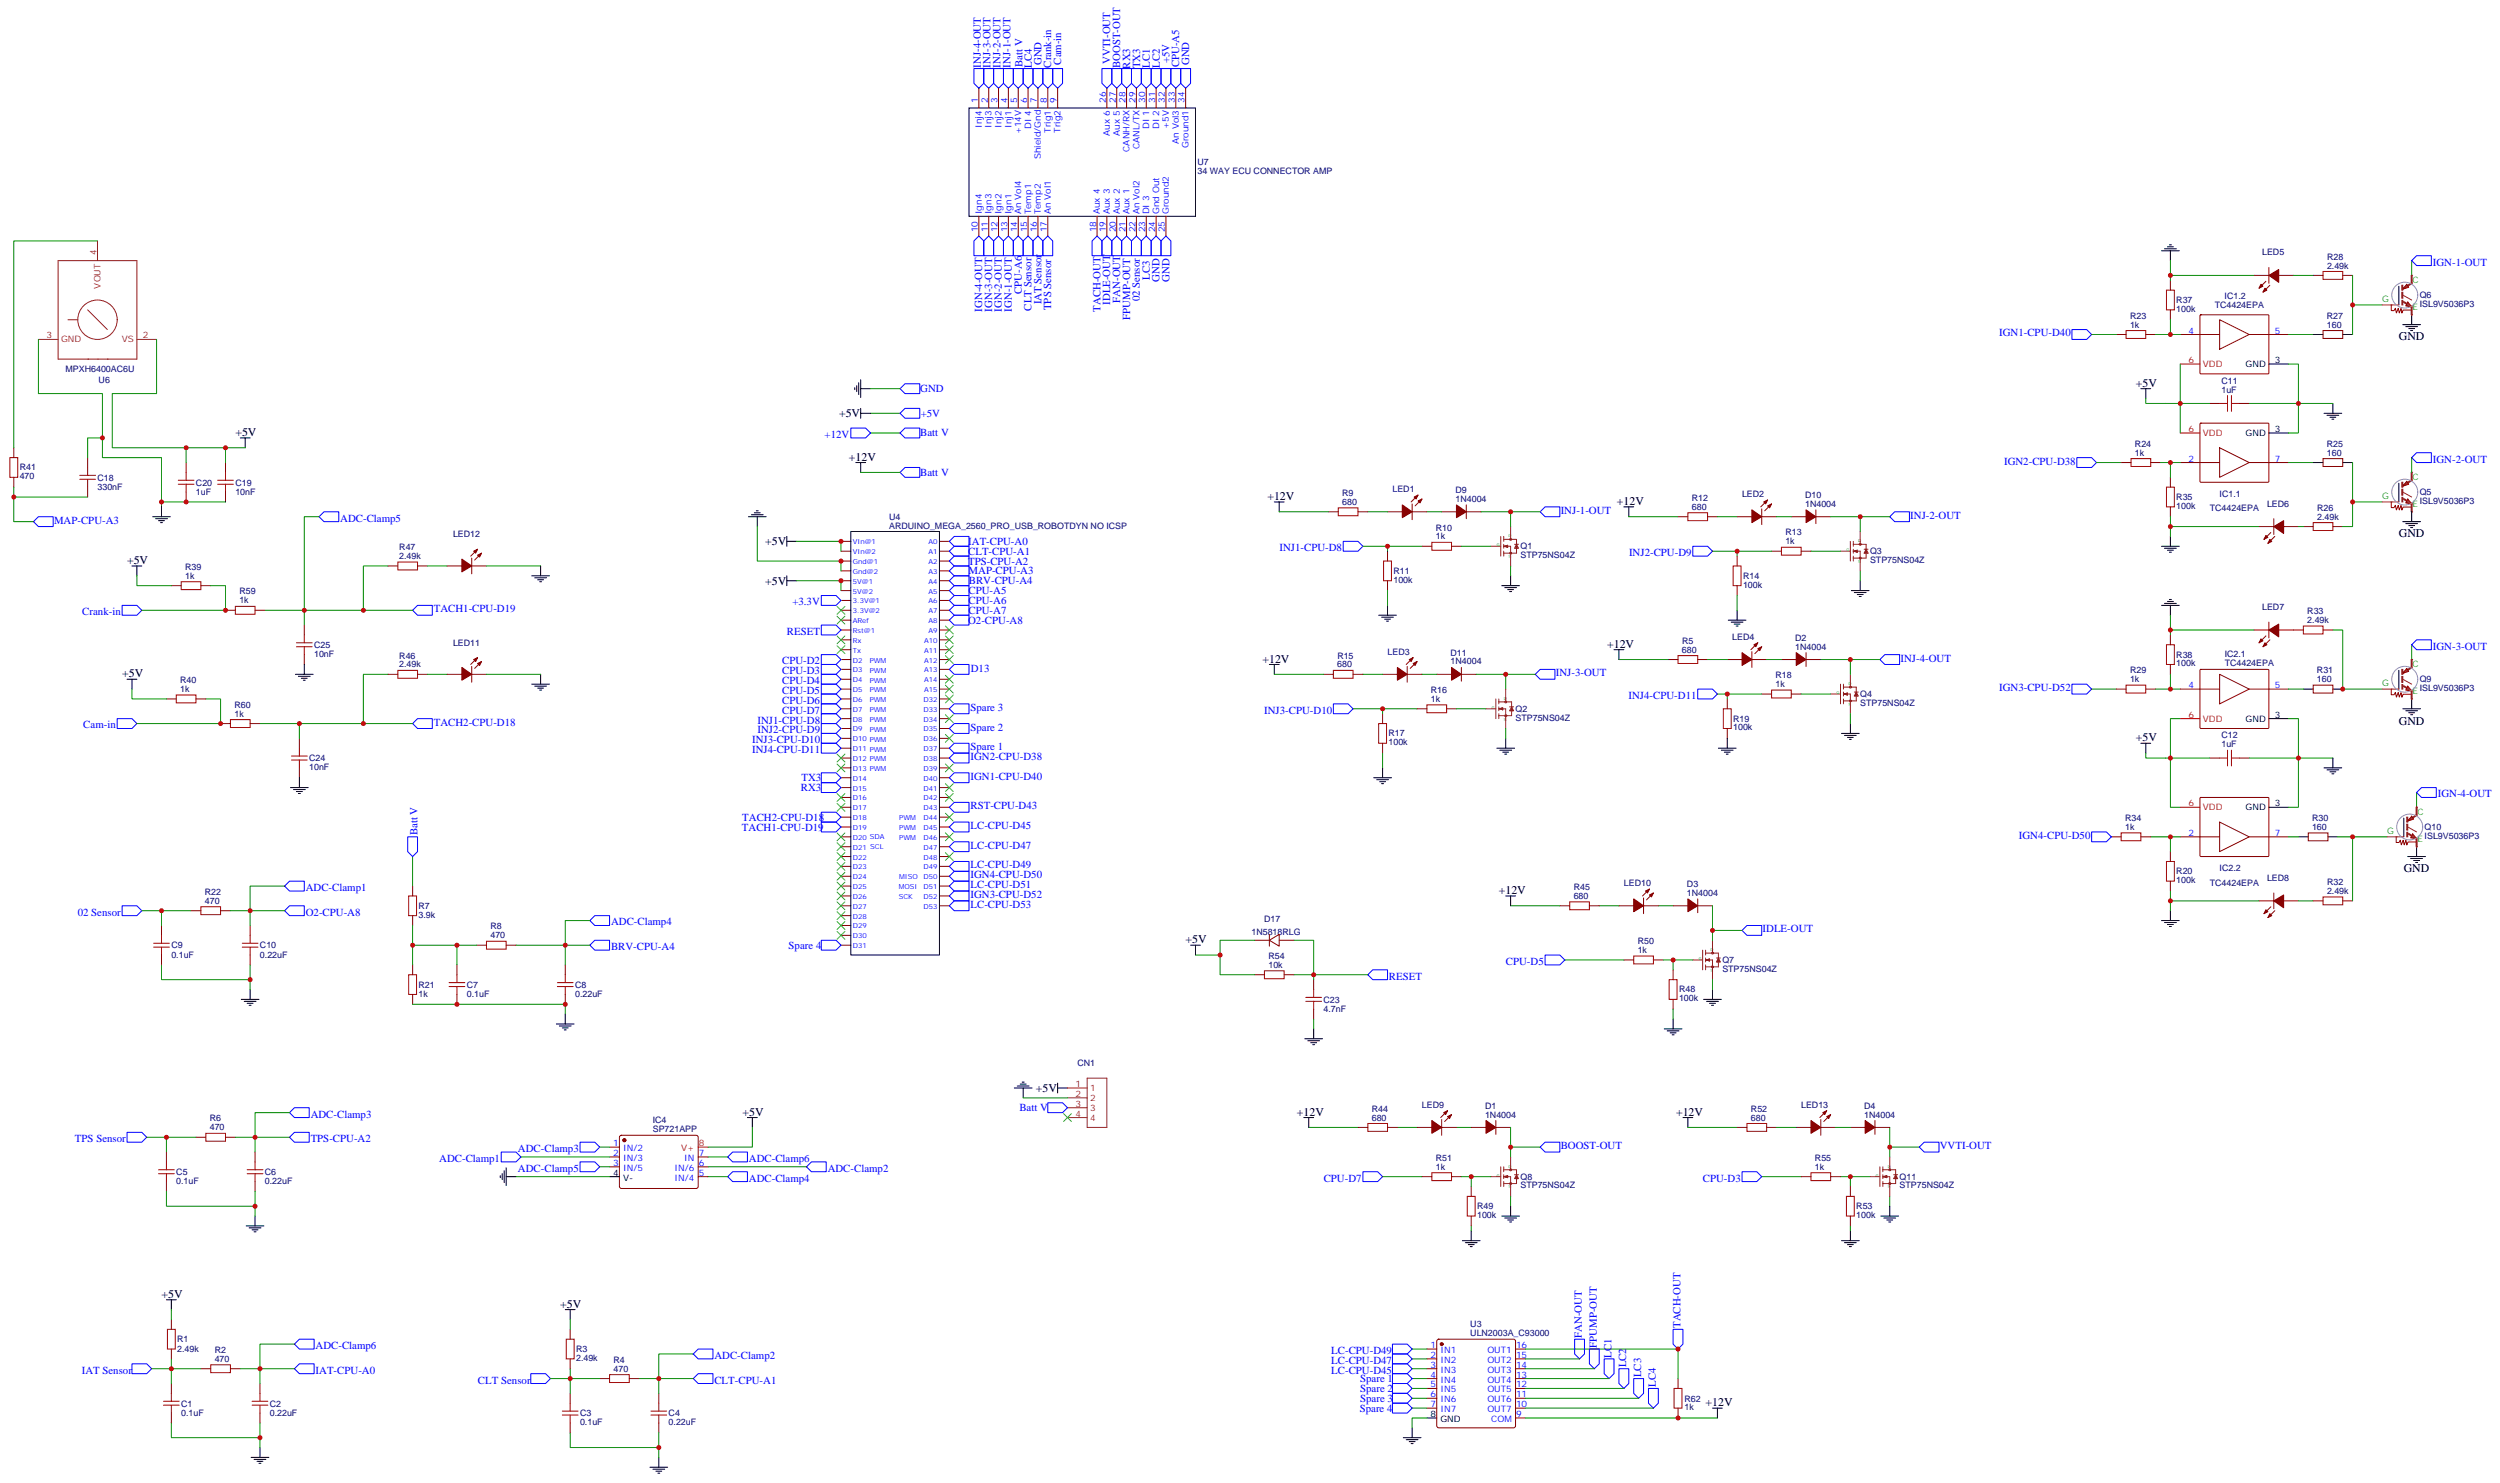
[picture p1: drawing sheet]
<svg xmlns="http://www.w3.org/2000/svg" width="896mm" height="531mm" viewBox="0 0 896 531" stroke-linecap="round" stroke-linejoin="round" font-family="sans-serif">
<defs><g id="words">
<g font-size="4.2">
<text x="859.4" y="121.9">GND</text>
<text x="765.2" y="138.5">+5V</text>
<text x="300.6" y="149.5">+5V</text>
<text x="84.3" y="156.1">+5V</text>
<text x="304.1" y="165">+12V</text>
<text x="454" y="179.1">+12V</text>
<text x="579.3" y="180.8">+12V</text>
<text x="274.1" y="195.3">+5V</text>
<text x="859.4" y="192.5">GND</text>
<text x="45.5" y="202">+5V</text>
<text x="274.1" y="209.4">+5V</text>
<text x="575.7" y="232">+12V</text>
<text x="452.3" y="237.3">+12V</text>
<text x="43.7" y="242.6">+5V</text>
<text x="859.4" y="259.5">GND</text>
<text x="765.2" y="265.5">+5V</text>
<text x="861.1" y="312.4">GND</text>
<text x="536.9" y="320.2">+12V</text>
<text x="424.7" y="337.8">+5V</text>
<text x="371.1" y="391.1">+5V</text>
<text x="266" y="399.6">+5V</text>
<text x="464.6" y="399.6">+12V</text>
<text x="600.4" y="399.6">+12V</text>
<text x="57.9" y="464.8">+5V</text>
<text x="200.7" y="468.3">+5V</text>
<text x="611" y="503.6">+12V</text>
</g>
<g font-size="3.9" fill="#00f">
<text x="366.3" y="23.9" transform="rotate(-90 366.3 23.9)">Batt V</text>
<text x="373.1" y="23.3" transform="rotate(-90 373.1 23.3)">GND</text>
<text x="380.2" y="23.2" transform="rotate(-90 380.2 23.2)">Cam-in</text>
<text x="397.8" y="22.9" transform="rotate(-90 397.8 22.9)">VVTI-OUT</text>
<text x="418.9" y="22.7" transform="rotate(-90 418.9 22.7)">+5V</text>
<text x="426" y="23.3" transform="rotate(-90 426 23.3)">GND</text>
<text x="351.4" y="24.2" transform="rotate(-90 351.4 24.2)">INJ-4-OUT</text>
<text x="354.9" y="24.2" transform="rotate(-90 354.9 24.2)">INJ-3-OUT</text>
<text x="358.4" y="24.2" transform="rotate(-90 358.4 24.2)">INJ-2-OUT</text>
<text x="362" y="24.2" transform="rotate(-90 362 24.2)">INJ-1-OUT</text>
<text x="369.6" y="24.4" transform="rotate(-90 369.6 24.4)">LC4</text>
<text x="376.6" y="24.2" transform="rotate(-90 376.6 24.2)">Crank-in</text>
<text x="401.3" y="24.5" transform="rotate(-90 401.3 24.5)">BOOST-OUT</text>
<text x="404.9" y="24.6" transform="rotate(-90 404.9 24.6)">RX3</text>
<text x="408.4" y="24.5" transform="rotate(-90 408.4 24.5)">TX3</text>
<text x="411.9" y="24.4" transform="rotate(-90 411.9 24.4)">LC1</text>
<text x="415.5" y="24.4" transform="rotate(-90 415.5 24.4)">LC2</text>
<text x="422.5" y="24.1" transform="rotate(-90 422.5 24.1)">CPU-A5</text>
<text x="871.5" y="95.1">IGN-1-OUT</text>
<text x="411.9" y="100.2" transform="rotate(-90 411.9 100.2)">LC3</text>
<text x="415.4" y="101" transform="rotate(-90 415.4 101)">GND</text>
<text x="419" y="101" transform="rotate(-90 419 101)">GND</text>
<text x="366" y="105.2" transform="rotate(-90 366 105.2)">CPU-A6</text>
<text x="408.3" y="108" transform="rotate(-90 408.3 108)">02 Sensor</text>
<text x="351.9" y="111.6" transform="rotate(-90 351.9 111.6)">IGN-4-OUT</text>
<text x="355.4" y="111.6" transform="rotate(-90 355.4 111.6)">IGN-3-OUT</text>
<text x="358.9" y="111.6" transform="rotate(-90 358.9 111.6)">IGN-2-OUT</text>
<text x="362.5" y="111.6" transform="rotate(-90 362.5 111.6)">IGN-1-OUT</text>
<text x="369.5" y="111.2" transform="rotate(-90 369.5 111.2)">CLT Sensor</text>
<text x="373.1" y="109" transform="rotate(-90 373.1 109)">IAT Sensor</text>
<text x="376.6" y="111.1" transform="rotate(-90 376.6 111.1)">TPS Sensor</text>
<text x="394.3" y="111.6" transform="rotate(-90 394.3 111.6)">TACH-OUT</text>
<text x="397.8" y="109.2" transform="rotate(-90 397.8 109.2)">IDLE-OUT</text>
<text x="401.3" y="108.4" transform="rotate(-90 401.3 108.4)">FAN-OUT</text>
<text x="404.8" y="114.5" transform="rotate(-90 404.8 114.5)">FPUMP-OUT</text>
<text x="716.2" y="120.5">IGN1-CPU-D40</text>
<text x="329.7" y="140.5">GND</text>
<text x="329.8" y="149.3">+5V</text>
<text x="295.4" y="156.8">+12V</text>
<text x="329.7" y="156.3">Batt V</text>
<text x="717.9" y="166.4">IGN2-CPU-D38</text>
<text x="871.5" y="165.7">IGN-2-OUT</text>
<text x="329.7" y="170.4">Batt V</text>
<text x="559.1" y="184">INJ-1-OUT</text>
<text x="684.3" y="185.8">INJ-2-OUT</text>
<text x="19.4" y="187.5">MAP-CPU-A3</text>
<text x="121.9" y="186.8">ADC-Clamp5</text>
<text x="346.9" y="195.1">IAT-CPU-A0</text>
<text x="458.3" y="197.4">INJ1-CPU-D8</text>
<text x="346.8" y="202.2">TPS-CPU-A2</text>
<text x="346.8" y="198.7">CLT-CPU-A1</text>
<text x="583.6" y="199.2">INJ2-CPU-D9</text>
<text x="347" y="205.7">MAP-CPU-A3</text>
<text x="347.1" y="209.3">BRV-CPU-A4</text>
<text x="347" y="212.8">CPU-A5</text>
<text x="29.5" y="220.3">Crank-in</text>
<text x="155.4" y="219.3">TACH1-CPU-D19</text>
<text x="283.9" y="216.8">+3.3V</text>
<text x="347" y="216.3">CPU-A6</text>
<text x="347" y="219.8">CPU-A7</text>
<text x="281.9" y="227.4">RESET</text>
<text x="346.8" y="223.4">O2-CPU-A8</text>
<text x="871.5" y="232.7">IGN-3-OUT</text>
<text x="280.2" y="238">CPU-D2</text>
<text x="680.8" y="236.9">INJ-4-OUT</text>
<text x="280.2" y="245">CPU-D4</text>
<text x="280.2" y="241.5">CPU-D3</text>
<text x="347.8" y="240.5">D13</text>
<text x="557.3" y="242.2">INJ-3-OUT</text>
<text x="280.2" y="248.6">CPU-D5</text>
<text x="583.4" y="250.3">INJ4-CPU-D11</text>
<text x="716.2" y="247.5">IGN3-CPU-D52</text>
<text x="280.2" y="252.1">CPU-D6</text>
<text x="280.2" y="255.6">CPU-D7</text>
<text x="347.7" y="254.6">Spare 3</text>
<text x="452.9" y="255.6">INJ3-CPU-D10</text>
<text x="29.8" y="260.9">Cam-in</text>
<text x="155.4" y="259.9">TACH2-CPU-D18</text>
<text x="271.4" y="259.2">INJ1-CPU-D8</text>
<text x="271.4" y="262.7">INJ2-CPU-D9</text>
<text x="347.7" y="261.7">Spare 2</text>
<text x="269.4" y="266.2">INJ3-CPU-D10</text>
<text x="269.4" y="269.7">INJ4-CPU-D11</text>
<text x="347.7" y="268.7">Spare 1</text>
<text x="347.7" y="272.2">IGN2-CPU-D38</text>
<text x="287.1" y="279.8">TX3</text>
<text x="347.7" y="279.3">IGN1-CPU-D40</text>
<text x="286.9" y="283.3">RX3</text>
<text x="873.3" y="285.6">IGN-4-OUT</text>
<text x="265.9" y="293.9">TACH2-CPU-D18</text>
<text x="347.7" y="289.8">RST-CPU-D43</text>
<text x="149.6" y="299.2" transform="rotate(-90 149.6 299.2)">Batt V</text>
<text x="265.8" y="297.5">TACH1-CPU-D19</text>
<text x="347.7" y="296.9">LC-CPU-D45</text>
<text x="347.7" y="304">LC-CPU-D47</text>
<text x="723.2" y="300.4">IGN4-CPU-D50</text>
<text x="347.7" y="311">LC-CPU-D49</text>
<text x="347.7" y="314.5">IGN4-CPU-D50</text>
<text x="109.5" y="319.1">ADC-Clamp1</text>
<text x="347.7" y="318.1">LC-CPU-D51</text>
<text x="347.7" y="321.6">IGN3-CPU-D52</text>
<text x="27.8" y="327.9">02 Sensor</text>
<text x="109.5" y="327.9">O2-CPU-A8</text>
<text x="347.7" y="325.1">LC-CPU-D53</text>
<text x="218.9" y="331.5">ADC-Clamp4</text>
<text x="631.4" y="333.9">IDLE-OUT</text>
<text x="218.9" y="340.3">BRV-CPU-A4</text>
<text x="282.5" y="339.8">Spare 4</text>
<text x="539.5" y="345.6">CPU-D5</text>
<text x="497.6" y="350.9">RESET</text>
<text x="111.3" y="400.3">ADC-Clamp3</text>
<text x="365.2" y="398">Batt V</text>
<text x="26.9" y="409.1">TPS Sensor</text>
<text x="111.3" y="409.1">TPS-CPU-A2</text>
<text x="185.6" y="412.6">ADC-Clamp3</text>
<text x="559.1" y="411.6">BOOST-OUT</text>
<text x="694.9" y="411.6">VVTI-OUT</text>
<text x="157.3" y="416.1">ADC-Clamp1</text>
<text x="185.6" y="419.7">ADC-Clamp5</text>
<text x="268.3" y="416.1">ADC-Clamp6</text>
<text x="296.5" y="419.7">ADC-Clamp2</text>
<text x="268.3" y="423.2">ADC-Clamp4</text>
<text x="474.2" y="423.2">CPU-D7</text>
<text x="610" y="423.2">CPU-D3</text>
<text x="566.7" y="479.2" transform="rotate(-90 566.7 479.2)">FAN-OUT</text>
<text x="602" y="475.6" transform="rotate(-90 602 475.6)">TACH-OUT</text>
<text x="113.1" y="483.2">ADC-Clamp6</text>
<text x="476.9" y="485">LC-CPU-D49</text>
<text x="572" y="482.7" transform="rotate(-90 572 482.7)">FPUMP-OUT</text>
<text x="29.3" y="492">IAT Sensor</text>
<text x="113.1" y="492">IAT-CPU-A0</text>
<text x="255.9" y="486.7">ADC-Clamp2</text>
<text x="476.9" y="488.5">LC-CPU-D47</text>
<text x="577.3" y="486.2" transform="rotate(-90 577.3 486.2)">LC1</text>
<text x="582.6" y="489.7" transform="rotate(-90 582.6 489.7)">LC2</text>
<text x="171.2" y="495.5">CLT Sensor</text>
<text x="255.9" y="495.5">CLT-CPU-A1</text>
<text x="476.9" y="492">LC-CPU-D45</text>
<text x="487.3" y="495">Spare 1</text>
<text x="587.9" y="493.3" transform="rotate(-90 587.9 493.3)">LC3</text>
<text x="593.2" y="496.8" transform="rotate(-90 593.2 496.8)">LC4</text>
<text x="487.3" y="498.5">Spare 2</text>
<text x="487.3" y="502">Spare 3</text>
<text x="487.1" y="505.6">Spare 4</text>
</g>
<g font-size="3.2" fill="#00f">
<text x="350.3" y="36.9" transform="rotate(-90 350.3 36.9)">1</text>
<text x="353.8" y="36.9" transform="rotate(-90 353.8 36.9)">2</text>
<text x="357.4" y="36.9" transform="rotate(-90 357.4 36.9)">3</text>
<text x="360.9" y="36.9" transform="rotate(-90 360.9 36.9)">4</text>
<text x="364.4" y="36.9" transform="rotate(-90 364.4 36.9)">5</text>
<text x="367.9" y="36.9" transform="rotate(-90 367.9 36.9)">6</text>
<text x="371.5" y="36.9" transform="rotate(-90 371.5 36.9)">7</text>
<text x="375" y="36.9" transform="rotate(-90 375 36.9)">8</text>
<text x="378.5" y="36.9" transform="rotate(-90 378.5 36.9)">9</text>
<text x="396.2" y="36.9" transform="rotate(-90 396.2 36.9)">26</text>
<text x="399.7" y="36.9" transform="rotate(-90 399.7 36.9)">27</text>
<text x="403.2" y="36.9" transform="rotate(-90 403.2 36.9)">28</text>
<text x="406.8" y="36.9" transform="rotate(-90 406.8 36.9)">29</text>
<text x="410.3" y="36.9" transform="rotate(-90 410.3 36.9)">30</text>
<text x="413.8" y="36.9" transform="rotate(-90 413.8 36.9)">31</text>
<text x="417.3" y="36.9" transform="rotate(-90 417.3 36.9)">32</text>
<text x="420.9" y="36.9" transform="rotate(-90 420.9 36.9)">33</text>
<text x="424.4" y="36.9" transform="rotate(-90 424.4 36.9)">34</text>
<text x="351.7" y="45.8" transform="rotate(-90 351.7 45.8)">Inj4</text>
<text x="355.2" y="45.8" transform="rotate(-90 355.2 45.8)">Inj3</text>
<text x="358.8" y="45.8" transform="rotate(-90 358.8 45.8)">Inj2</text>
<text x="362.3" y="45.8" transform="rotate(-90 362.3 45.8)">Inj1</text>
<text x="369.4" y="46.3" transform="rotate(-90 369.4 46.3)">DI 4</text>
<text x="376.4" y="47.5" transform="rotate(-90 376.4 47.5)">Trig1</text>
<text x="379.9" y="47.5" transform="rotate(-90 379.9 47.5)">Trig2</text>
<text x="411.7" y="46.3" transform="rotate(-90 411.7 46.3)">DI 1</text>
<text x="415.2" y="46.3" transform="rotate(-90 415.2 46.3)">DI 2</text>
<text x="418.7" y="46.2" transform="rotate(-90 418.7 46.2)">+5V</text>
<text x="365.8" y="48.2" transform="rotate(-90 365.8 48.2)">+14V</text>
<text x="397.6" y="48.6" transform="rotate(-90 397.6 48.6)">Aux 6</text>
<text x="401.1" y="48.6" transform="rotate(-90 401.1 48.6)">Aux 5</text>
<text x="408.2" y="53.5" transform="rotate(-90 408.2 53.5)">CANL/TX</text>
<text x="422.3" y="51.6" transform="rotate(-90 422.3 51.6)">An Vol3</text>
<text x="425.8" y="53.1" transform="rotate(-90 425.8 53.1)">Ground1</text>
<text x="372.9" y="57" transform="rotate(-90 372.9 57)">Shield/Gnd</text>
<text x="404.6" y="54.3" transform="rotate(-90 404.6 54.3)">CANH/RX</text>
<text x="351.7" y="76.8" transform="rotate(-90 351.7 76.8)">Ign4</text>
<text x="355.2" y="76.8" transform="rotate(-90 355.2 76.8)">Ign3</text>
<text x="358.8" y="76.8" transform="rotate(-90 358.8 76.8)">Ign2</text>
<text x="362.3" y="76.8" transform="rotate(-90 362.3 76.8)">Ign1</text>
<text x="365.8" y="76.8" transform="rotate(-90 365.8 76.8)">An Vol4</text>
<text x="369.4" y="76.8" transform="rotate(-90 369.4 76.8)">Temp1</text>
<text x="372.9" y="76.8" transform="rotate(-90 372.9 76.8)">Temp2</text>
<text x="376.4" y="76.8" transform="rotate(-90 376.4 76.8)">An Vol1</text>
<text x="394.1" y="76.8" transform="rotate(-90 394.1 76.8)">Aux 4</text>
<text x="397.6" y="76.8" transform="rotate(-90 397.6 76.8)">Aux 3</text>
<text x="401.1" y="76.8" transform="rotate(-90 401.1 76.8)">Aux 2</text>
<text x="404.6" y="76.8" transform="rotate(-90 404.6 76.8)">Aux 1</text>
<text x="408.2" y="76.8" transform="rotate(-90 408.2 76.8)">An Vol2</text>
<text x="411.7" y="76.8" transform="rotate(-90 411.7 76.8)">DI 3</text>
<text x="415.2" y="76.8" transform="rotate(-90 415.2 76.8)">Gnd Out</text>
<text x="418.7" y="76.8" transform="rotate(-90 418.7 76.8)">Ground2</text>
<text x="350.3" y="83.3" transform="rotate(-90 350.3 83.3)">10</text>
<text x="353.8" y="83.3" transform="rotate(-90 353.8 83.3)">11</text>
<text x="357.4" y="83.3" transform="rotate(-90 357.4 83.3)">12</text>
<text x="360.9" y="83.3" transform="rotate(-90 360.9 83.3)">13</text>
<text x="364.4" y="83.3" transform="rotate(-90 364.4 83.3)">14</text>
<text x="367.9" y="83.3" transform="rotate(-90 367.9 83.3)">15</text>
<text x="371.5" y="83.3" transform="rotate(-90 371.5 83.3)">16</text>
<text x="375" y="83.3" transform="rotate(-90 375 83.3)">17</text>
<text x="392.6" y="83.3" transform="rotate(-90 392.6 83.3)">18</text>
<text x="396.2" y="83.3" transform="rotate(-90 396.2 83.3)">19</text>
<text x="399.7" y="83.3" transform="rotate(-90 399.7 83.3)">20</text>
<text x="403.2" y="83.3" transform="rotate(-90 403.2 83.3)">21</text>
<text x="406.8" y="83.3" transform="rotate(-90 406.8 83.3)">22</text>
<text x="410.3" y="83.3" transform="rotate(-90 410.3 83.3)">23</text>
<text x="413.8" y="83.3" transform="rotate(-90 413.8 83.3)">24</text>
<text x="417.3" y="83.3" transform="rotate(-90 417.3 83.3)">25</text>
<text x="784" y="119.5">4</text>
<text x="814.9" y="119.5">5</text>
<text x="784" y="165.3">2</text>
<text x="814.9" y="165.3">7</text>
<text x="784" y="246.5">4</text>
<text x="814.9" y="246.5">5</text>
<text x="784" y="299.4">2</text>
<text x="814.9" y="299.4">7</text>
<text x="219.7" y="410.5">1</text>
<text x="223.2" y="412.3">IN/2</text>
<text x="219.7" y="414">2</text>
<text x="219.7" y="417.5">3</text>
<text x="223.2" y="415.8">IN/3</text>
<text x="223.2" y="419.3">IN/5</text>
<text x="241.6" y="419.3">IN/6</text>
<text x="245.1" y="415.8">IN</text>
<text x="250.3" y="417.5">6</text>
<text x="250.3" y="414">7</text>
<text x="241.6" y="422.8">IN/4</text>
<text x="250.3" y="421.1">5</text>
<text x="512.5" y="482.8">1</text>
<text x="516" y="484.6">IN1</text>
<text x="532.8" y="484.6">OUT1</text>
<text x="543.1" y="482.8">16</text>
<text x="512.5" y="486.3">2</text>
<text x="512.5" y="489.9">3</text>
<text x="516" y="488.1">IN2</text>
<text x="516" y="491.6">IN3</text>
<text x="532.8" y="491.6">OUT3</text>
<text x="532.8" y="488.1">OUT2</text>
<text x="543.1" y="489.9">14</text>
<text x="543.1" y="486.3">15</text>
<text x="512.5" y="493.4">4</text>
<text x="512.5" y="496.9">5</text>
<text x="516" y="495.2">IN4</text>
<text x="532.8" y="495.2">OUT4</text>
<text x="543.1" y="496.9">12</text>
<text x="543.1" y="493.4">13</text>
<text x="512.5" y="500.5">6</text>
<text x="512.5" y="504">7</text>
<text x="516" y="498.7">IN5</text>
<text x="516" y="502.2">IN6</text>
<text x="532.8" y="502.2">OUT6</text>
<text x="532.8" y="498.7">OUT5</text>
<text x="543.1" y="504">10</text>
<text x="543.1" y="500.5">11</text>
<text x="516" y="505.7">IN7</text>
<text x="532.8" y="505.7">OUT7</text>
<text x="534.2" y="509.3">COM</text>
<text x="543.1" y="507.5">9</text>
</g>
<g font-size="3.2" fill="#000080">
<text x="429" y="59.1">U7</text>
<text x="429" y="62.3">34 WAY ECU CONNECTOR AMP</text>
<text x="810.4" y="91.5">LED5</text>
<text x="833.6" y="93">R28</text>
<text x="833.6" y="96.2">2.49k</text>
<text x="796.9" y="107">IC1.2</text>
<text x="866.8" y="106.8">Q6</text>
<text x="779.6" y="111.7">100k</text>
<text x="779.6" y="108.5">R37</text>
<text x="793.4" y="110.5">TC4424EPA</text>
<text x="866.8" y="109.9">ISL9V5036P3</text>
<text x="763.1" y="117.3">1k</text>
<text x="763.1" y="114.2">R23</text>
<text x="833.6" y="117.3">160</text>
<text x="833.6" y="114.1">R27</text>
<text x="23.5" y="133.2">MPXH6400AC6U</text>
<text x="35.3" y="137.1">U6</text>
<text x="795.8" y="137.4">C11</text>
<text x="795.8" y="140.6">1uF</text>
<text x="764.8" y="160">R24</text>
<text x="833.6" y="159.9">R25</text>
<text x="764.8" y="163.2">1k</text>
<text x="833.6" y="163.2">160</text>
<text x="7.1" y="171.7">470</text>
<text x="7.1" y="168.5">R41</text>
<text x="34.9" y="172.1">C18</text>
<text x="70.2" y="173.9">C20</text>
<text x="84.3" y="173.9">C19</text>
<text x="34.9" y="175.4">330nF</text>
<text x="70.2" y="177.1">1uF</text>
<text x="84.3" y="177.1">10nF</text>
<text x="480.9" y="177.7">R9</text>
<text x="498.8" y="176.2">LED1</text>
<text x="521.4" y="179.8">1N4004</text>
<text x="521.4" y="176.6">D9</text>
<text x="606.1" y="179.4">R12</text>
<text x="624.1" y="178">LED2</text>
<text x="646.7" y="178.4">D10</text>
<text x="779.6" y="179.1">R35</text>
<text x="795.2" y="177.9">IC1.1</text>
<text x="866.8" y="177.3">Q5</text>
<text x="480.8" y="180.8">680</text>
<text x="606.1" y="182.6">680</text>
<text x="646.7" y="181.5">1N4004</text>
<text x="779.6" y="182.2">100k</text>
<text x="791.6" y="183.2">TC4424EPA</text>
<text x="812.2" y="181.5">LED6</text>
<text x="830.1" y="183">R26</text>
<text x="866.8" y="180.5">ISL9V5036P3</text>
<text x="318.5" y="189.3">ARDUINO_MEGA_2560_PRO_USB_ROBOTDYN NO ICSP</text>
<text x="318.5" y="186.4">U4</text>
<text x="514.4" y="190">R10</text>
<text x="639.6" y="191.8">R13</text>
<text x="830.1" y="186.1">2.49k</text>
<text x="143" y="197.1">R47</text>
<text x="162.3" y="192.5">LED12</text>
<text x="514.4" y="193.2">1k</text>
<text x="544.7" y="196.7">Q1</text>
<text x="639.6" y="194.9">1k</text>
<text x="143" y="200.2">2.49k</text>
<text x="544.7" y="199.9">STP75NS04Z</text>
<text x="669.9" y="201.6">STP75NS04Z</text>
<text x="669.9" y="198.5">Q3</text>
<text x="66.3" y="207.3">1k</text>
<text x="66.3" y="204">R39</text>
<text x="499.2" y="208.7">100k</text>
<text x="499.2" y="205.5">R11</text>
<text x="624.4" y="207.3">R14</text>
<text x="85.7" y="212.9">R59</text>
<text x="624.4" y="210.5">100k</text>
<text x="85.7" y="216.1">1k</text>
<text x="810.4" y="218.5">LED7</text>
<text x="826.6" y="220">R33</text>
<text x="826.6" y="223.2">2.49k</text>
<text x="112.5" y="232.1">C25</text>
<text x="162.3" y="231.3">LED11</text>
<text x="602.6" y="233.8">680</text>
<text x="602.6" y="230.6">R5</text>
<text x="620.5" y="229.2">LED4</text>
<text x="643.1" y="232.7">1N4004</text>
<text x="643.1" y="229.5">D2</text>
<text x="112.5" y="235.4">10nF</text>
<text x="143" y="239">2.49k</text>
<text x="143" y="235.9">R46</text>
<text x="479.1" y="239">680</text>
<text x="479.1" y="235.9">R15</text>
<text x="497.1" y="234.5">LED3</text>
<text x="519.7" y="238">1N4004</text>
<text x="519.7" y="234.8">D11</text>
<text x="779.6" y="238.7">100k</text>
<text x="779.6" y="235.5">R38</text>
<text x="797" y="238.7">TC4424EPA</text>
<text x="797" y="235.5">IC2.1</text>
<text x="64.6" y="244.6">R40</text>
<text x="636.1" y="242.9">R18</text>
<text x="763.1" y="244.3">1k</text>
<text x="763.1" y="241.2">R29</text>
<text x="830" y="244.3">160</text>
<text x="830" y="241.1">R31</text>
<text x="866.8" y="244.3">Q9</text>
<text x="64.6" y="247.9">1k</text>
<text x="512.6" y="251.4">1k</text>
<text x="512.6" y="248.2">R16</text>
<text x="636.1" y="246.1">1k</text>
<text x="666.4" y="249.6">Q4</text>
<text x="866.8" y="247.5">ISL9V5036P3</text>
<text x="84" y="256.7">1k</text>
<text x="84" y="253.4">R60</text>
<text x="542.9" y="254.9">Q2</text>
<text x="666.4" y="252.8">STP75NS04Z</text>
<text x="497.4" y="263.7">R17</text>
<text x="542.9" y="258.1">STP75NS04Z</text>
<text x="620.9" y="261.6">100k</text>
<text x="620.9" y="258.4">R19</text>
<text x="497.4" y="266.9">100k</text>
<text x="795.8" y="267.6">1uF</text>
<text x="795.8" y="264.4">C12</text>
<text x="110.8" y="275.9">10nF</text>
<text x="110.8" y="272.7">C24</text>
<text x="828.3" y="294">R30</text>
<text x="761.3" y="297.3">1k</text>
<text x="761.3" y="294.1">R34</text>
<text x="828.3" y="297.2">160</text>
<text x="868.6" y="297.3">Q10</text>
<text x="868.6" y="300.4">ISL9V5036P3</text>
<text x="795.2" y="311.9">IC2.2</text>
<text x="581.7" y="317.4">LED10</text>
<text x="604.3" y="317.7">D3</text>
<text x="779.6" y="316.3">100k</text>
<text x="779.6" y="313.1">R20</text>
<text x="791.6" y="317.2">TC4424EPA</text>
<text x="812.2" y="315.5">LED8</text>
<text x="833.6" y="317">R32</text>
<text x="73.4" y="323.7">470</text>
<text x="73.4" y="320.5">R22</text>
<text x="563.7" y="321.9">680</text>
<text x="563.8" y="318.8">R45</text>
<text x="604.3" y="320.9">1N4004</text>
<text x="833.6" y="320.2">2.49k</text>
<text x="149.9" y="328.8">3.9k</text>
<text x="149.9" y="325.6">R7</text>
<text x="175.7" y="332.8">R8</text>
<text x="448.3" y="334.8">1N5818RLG</text>
<text x="452.8" y="330.3">D17</text>
<text x="61.4" y="339.7">C9</text>
<text x="93.1" y="339.7">C10</text>
<text x="175.7" y="336.1">470</text>
<text x="586.7" y="341.3">1k</text>
<text x="586.7" y="338.2">R50</text>
<text x="61.4" y="343">0.1uF</text>
<text x="93.1" y="343">0.22uF</text>
<text x="454.4" y="346.6">10k</text>
<text x="454.4" y="343.4">R54</text>
<text x="617" y="344.9">Q7</text>
<text x="149.9" y="353.8">R21</text>
<text x="167.2" y="353.8">C7</text>
<text x="206" y="353.8">C8</text>
<text x="617" y="348.1">STP75NS04Z</text>
<text x="149.9" y="357.1">1k</text>
<text x="167.2" y="357.1">0.1uF</text>
<text x="206" y="357.1">0.22uF</text>
<text x="474.1" y="359.1">C23</text>
<text x="601.5" y="358.6">100k</text>
<text x="601.5" y="355.5">R48</text>
<text x="474.1" y="362.4">4.7nF</text>
<text x="386" y="381.9">CN1</text>
<text x="75.2" y="401.6">R6</text>
<text x="491.4" y="401.3">680</text>
<text x="491.4" y="398.1">R44</text>
<text x="509.4" y="396.7">LED9</text>
<text x="532" y="400.3">1N4004</text>
<text x="532" y="397.1">D1</text>
<text x="627.2" y="401.3">680</text>
<text x="627.3" y="398.1">R52</text>
<text x="645.2" y="396.7">LED13</text>
<text x="667.8" y="400.3">1N4004</text>
<text x="667.8" y="397.1">D4</text>
<text x="75.2" y="404.8">470</text>
<text x="233.8" y="405.5">SP721APP</text>
<text x="233.8" y="402.3">IC4</text>
<text x="514.4" y="419">1k</text>
<text x="514.4" y="415.8">R51</text>
<text x="650.2" y="419">1k</text>
<text x="650.2" y="415.8">R55</text>
<text x="63.1" y="424.1">0.1uF</text>
<text x="63.1" y="420.8">C5</text>
<text x="94.9" y="424.1">0.22uF</text>
<text x="94.9" y="420.8">C6</text>
<text x="544.7" y="425.7">STP75NS04Z</text>
<text x="544.7" y="422.5">Q8</text>
<text x="680.5" y="425.7">STP75NS04Z</text>
<text x="680.5" y="422.5">Q11</text>
<text x="529.2" y="436.2">100k</text>
<text x="529.2" y="433.1">R49</text>
<text x="665" y="436.2">100k</text>
<text x="665" y="433.1">R53</text>
<text x="526.7" y="478.6">ULN2003A_C93000</text>
<text x="526.7" y="475.4">U3</text>
<text x="63.5" y="484.1">2.49k</text>
<text x="63.5" y="480.8">R1</text>
<text x="76.9" y="484.5">R2</text>
<text x="206.4" y="484.3">R3</text>
<text x="76.9" y="487.8">470</text>
<text x="206.4" y="487.6">2.49k</text>
<text x="219.8" y="491.3">470</text>
<text x="219.8" y="488">R4</text>
<text x="64.9" y="503.7">C1</text>
<text x="96.7" y="503.7">C2</text>
<text x="603.5" y="502">R62</text>
<text x="64.9" y="507">0.1uF</text>
<text x="96.7" y="507">0.22uF</text>
<text x="207.8" y="507.3">C3</text>
<text x="239.5" y="507.3">C4</text>
<text x="603.4" y="505.1">1k</text>
<text x="207.8" y="510.5">0.1uF</text>
<text x="239.5" y="510.5">0.22uF</text>
</g>
<g font-size="3.2" fill="#8d2323">
<text x="34.6" y="91.2" transform="rotate(-90 34.6 91.2)">4</text>
<text x="36" y="103.3" transform="rotate(-90 36 103.3)">VOUT</text>
<text x="16.7" y="121.2">3</text>
<text x="21.9" y="122.6">GND</text>
<text x="43.6" y="122.6">VS</text>
<text x="51.2" y="121.2">2</text>
<text x="385.3" y="389.3">1</text>
<text x="385.3" y="392.9">2</text>
<text x="390.5" y="390.7">1</text>
<text x="390.5" y="394.3">2</text>
<text x="385.3" y="396.4">3</text>
<text x="385.3" y="399.9">4</text>
<text x="390.5" y="397.8">3</text>
<text x="390.5" y="401.3">4</text>
</g>
<g font-size="3.2" fill="#238d23">
<text x="864.3" y="101.2">C</text>
<text x="853.4" y="108.3">G</text>
<text x="864.3" y="111.1">E</text>
<text x="864.3" y="171.8">C</text>
<text x="853.4" y="178.8">G</text>
<text x="864.3" y="181.7">E</text>
<text x="864.3" y="238.8">C</text>
<text x="853.4" y="245.9">G</text>
<text x="864.3" y="248.7">E</text>
<text x="866.1" y="291.7">C</text>
<text x="855.1" y="298.8">G</text>
<text x="866.1" y="301.6">E</text>
</g>
<g font-size="3.2" fill="#f00">
<text x="784" y="130">6</text>
<text x="789.2" y="131.4">VDD</text>
<text x="784" y="154.7">6</text>
<text x="789.2" y="156.1">VDD</text>
<text x="784" y="257">6</text>
<text x="789.2" y="258.4">VDD</text>
<text x="784" y="288.8">6</text>
<text x="789.2" y="290.2">VDD</text>
<text x="244" y="412.3">V+</text>
<text x="250.3" y="410.5">8</text>
</g>
<g font-size="3.2">
<text x="804.5" y="131.4">GND</text>
<text x="814.9" y="130">3</text>
<text x="814.9" y="154.7">3</text>
<text x="804.5" y="156.1">GND</text>
<text x="814.9" y="257">3</text>
<text x="804.5" y="258.4">GND</text>
<text x="804.5" y="290.2">GND</text>
<text x="814.9" y="288.8">3</text>
<text x="219.7" y="421.1">4</text>
<text x="223.2" y="422.8">V-</text>
<text x="512.5" y="507.5">8</text>
<text x="516" y="509.3">GND</text>
</g>
<g font-size="2.5" fill="#00f">
<text x="305.5" y="194.9">VIn@1</text>
<text x="332.6" y="194.9">A0</text>
<text x="305.5" y="198.5">VIn@2</text>
<text x="305.5" y="202">Gnd@1</text>
<text x="332.6" y="198.5">A1</text>
<text x="332.6" y="202">A2</text>
<text x="305.5" y="205.5">Gnd@2</text>
<text x="305.5" y="209.1">5V@1</text>
<text x="332.6" y="205.5">A3</text>
<text x="332.6" y="209.1">A4</text>
<text x="305.5" y="212.6">5V@2</text>
<text x="332.6" y="212.6">A5</text>
<text x="305.5" y="216.1">3.3V@1</text>
<text x="305.5" y="219.6">3.3V@2</text>
<text x="332.6" y="216.1">A6</text>
<text x="332.6" y="219.6">A7</text>
<text x="305.5" y="223.2">ARef</text>
<text x="305.5" y="226.7">Rst@1</text>
<text x="332.6" y="223.2">A8</text>
<text x="332.6" y="226.7">A9</text>
<text x="305.5" y="230.2">Rx</text>
<text x="305.5" y="233.8">Tx</text>
<text x="331" y="230.2">A10</text>
<text x="331" y="233.8">A11</text>
<text x="305.5" y="237.3">D2</text>
<text x="311.5" y="237.4">PWM</text>
<text x="331" y="237.3">A12</text>
<text x="305.5" y="240.8">D3</text>
<text x="305.5" y="244.3">D4</text>
<text x="311.6" y="244.5">PWM</text>
<text x="311.6" y="240.9">PWM</text>
<text x="331" y="240.8">A13</text>
<text x="331" y="244.3">A14</text>
<text x="305.5" y="247.9">D5</text>
<text x="305.5" y="251.4">D6</text>
<text x="311.6" y="248">PWM</text>
<text x="311.6" y="251.5">PWM</text>
<text x="330.8" y="251.4">D32</text>
<text x="331" y="247.9">A15</text>
<text x="305.5" y="254.9">D7</text>
<text x="311.6" y="255">PWM</text>
<text x="330.8" y="254.9">D33</text>
<text x="305.5" y="258.4">D8</text>
<text x="305.5" y="262">D9</text>
<text x="311.6" y="258.6">PWM</text>
<text x="311.6" y="262.1">PWM</text>
<text x="330.8" y="258.4">D34</text>
<text x="330.8" y="262">D35</text>
<text x="305.5" y="265.5">D10 PWM</text>
<text x="305.5" y="269">D11 PWM</text>
<text x="330.8" y="265.5">D36</text>
<text x="330.8" y="269">D37</text>
<text x="305.5" y="272.6">D12 PWM</text>
<text x="330.8" y="272.6">D38</text>
<text x="305.5" y="276.1">D13 PWM</text>
<text x="305.5" y="279.6">D14</text>
<text x="330.8" y="276.1">D39</text>
<text x="330.8" y="279.6">D40</text>
<text x="305.5" y="283.1">D15</text>
<text x="305.5" y="286.7">D16</text>
<text x="330.8" y="283.1">D41</text>
<text x="330.8" y="286.7">D42</text>
<text x="305.5" y="290.2">D17</text>
<text x="305.5" y="293.7">D18</text>
<text x="322.1" y="293.9">PWM</text>
<text x="330.8" y="290.2">D43</text>
<text x="330.8" y="293.7">D44</text>
<text x="305.5" y="297.3">D19</text>
<text x="322.1" y="297.4">PWM</text>
<text x="330.8" y="297.3">D45</text>
<text x="305.5" y="300.8">D20 SDA</text>
<text x="305.5" y="304.3">D21 SCL</text>
<text x="322.1" y="300.9">PWM</text>
<text x="330.8" y="300.8">D46</text>
<text x="330.8" y="304.3">D47</text>
<text x="305.5" y="307.8">D22</text>
<text x="305.5" y="311.4">D23</text>
<text x="330.8" y="307.8">D48</text>
<text x="330.8" y="311.4">D49</text>
<text x="305.5" y="314.9">D24</text>
<text x="322.1" y="314.7">MISO</text>
<text x="330.8" y="314.9">D50</text>
<text x="305.5" y="318.4">D25</text>
<text x="305.5" y="321.9">D26</text>
<text x="321.9" y="318.3">MOSI</text>
<text x="322" y="321.8">SCK</text>
<text x="330.8" y="318.4">D51</text>
<text x="330.8" y="321.9">D52</text>
<text x="305.5" y="325.5">D27</text>
<text x="305.5" y="329">D28</text>
<text x="330.8" y="325.5">D53</text>
<text x="305.5" y="332.5">D29</text>
<text x="305.5" y="336.1">D30</text>
<text x="305.5" y="339.6">D31</text>
</g>
<g font-size="1.4" fill="#238d23">
<text x="536.2" y="195.7">G</text>
<text x="540.5" y="192.5">D</text>
<text x="661.5" y="197.4">G</text>
<text x="665.7" y="194.2">D</text>
<text x="540.5" y="199.9">S</text>
<text x="665.7" y="201.6">S</text>
<text x="662.2" y="245.4">D</text>
<text x="538.7" y="250.7">D</text>
<text x="657.9" y="248.6">G</text>
<text x="534.5" y="253.9">G</text>
<text x="662.2" y="252.8">S</text>
<text x="538.7" y="258.1">S</text>
<text x="612.8" y="340.6">D</text>
<text x="608.5" y="343.8">G</text>
<text x="612.8" y="348.1">S</text>
<text x="540.5" y="418.3">D</text>
<text x="676.3" y="418.3">D</text>
<text x="536.2" y="421.4">G</text>
<text x="540.5" y="425.7">S</text>
<text x="672" y="421.4">G</text>
<text x="676.3" y="425.7">S</text>
</g>
</g></defs>
<g fill="none" stroke="#000" stroke-width=".36">
<path d="M774.3 89.8h6.4M775.4 89.1h4.2M776.5 88.4h2.1M777.2 87.7h.7M777.5 89.8v3.5M828.7 119.8h3.5M839.3 119.8h3.5M766.9 139.2h3.6M768.7 139.2v3.5M812.8 130.4h7.1M812.8 155.1h7.1M832.6 148h6.3"/>
<path d="M833.6 148.7h4.2M834.7 149.4h2.1M835.4 150.1h.7M835.7 144.5v3.5M456.5 179.8h3.5M458.3 179.8v3.5M828.7 165.7h3.5M839.3 165.7h3.5M581.7 181.5h3.6M583.5 181.5v3.6M774.3 195.7h6.4M775.4 196.4h4.2"/>
<path d="M776.5 197.1h2.1M777.2 197.8h.7M777.5 192.1v3.6M47.3 202.7h3.5M49 202.7v3.5M497.1 216.8v3.5M538 209.8h6.3M539 210.5h4.3M540.1 211.2h2.1M540.8 211.9h.7M541.2 206.2v3.6M622.3 218.6v3.5"/>
<path d="M663.2 211.5h6.4M664.3 212.2h4.2M665.3 212.9h2.2M666 213.6h.7M666.4 208v3.5M774.3 216.8h6.4M775.4 216.1h4.2M776.5 215.4h2.1M777.2 214.7h.7M777.5 216.8v3.5M109 238v3.5M454.7 238h3.6"/>
<path d="M456.5 238v3.5M493.9 220.3h6.3M494.9 221.1h4.3M496 221.8h2.1M496.7 222.5h.7M578.2 232.7h3.5M580 232.7v3.5M619.1 222.1h6.4M620.2 222.8h4.2M621.2 223.5h2.2M621.9 224.2h.8M45.5 243.3h3.5"/>
<path d="M47.3 243.3v3.5M105.8 241.5h6.4M106.9 242.2h4.2M107.9 242.9h2.2M108.7 243.6h.7M662.9 259.2v3.5M812.8 257.4h7.1M825.1 246.8h3.6M835.7 246.8h3.6M107.2 278.6v3.5M492.1 278.6h6.4M493.2 279.3h4.2"/>
<path d="M494.2 280h2.2M495.3 275v3.6M536.2 268h6.4M537.3 268.7h4.2M538.3 269.4h2.2M539 270.1h.8M539.4 264.4v3.6M615.6 268h6.3M616.7 268.7h4.2M617.7 269.4h2.1M618.4 270.1h.7M618.8 264.4v3.6"/>
<path d="M659.7 262.7h6.3M660.8 263.4h4.2M661.8 264.1h2.1M662.5 264.8h.7M766.9 266.2h3.6M768.7 266.2v3.5M832.6 275h6.3M833.6 275.7h4.2M834.7 276.4h2.1M835.4 277.1h.7M835.7 271.5v3.5M104.1 282.1h6.3"/>
<path d="M105.1 282.8h4.3M106.2 283.5h2.1M106.9 284.2h.7M494.9 280.7h.8M812.8 289.1h7.1M823.4 299.7h3.5M834 299.7h3.5M426.5 338.5h3.5M428.3 338.5v3.6M774.3 329.7h6.4M775.4 330.4h4.2M776.5 331.1h2.1"/>
<path d="M777.2 331.8h.7M777.5 326.2v3.5M86.4 357.9h6.4M87.5 358.6h4.2M88.5 359.3h2.2M89.6 354.4v3.5M610.3 357.9h6.4M611.4 358.6h4.2M612.4 359.3h2.1M613.5 354.4v3.5M89.3 360h.7M199.3 366.7h6.4"/>
<path d="M200.4 367.5h4.2M201.4 368.2h2.2M202.1 368.9h.7M202.5 363.2v3.5M467.4 372h6.4M468.5 372.7h4.2M469.5 373.5h2.2M470.3 374.2h.7M470.6 368.5v3.5M596.2 368.5h6.3M597.3 369.2h4.2M598.3 369.9h2.1"/>
<path d="M599 370.6h.7M599.4 365v3.5M613.1 360h.7M180.6 419.3v4.2M181.3 418.3v6.3M267.8 400.3h3.5M269.5 400.3v3.5M88.2 439.1h6.3M89.3 439.8h4.2M91.4 435.5v3.6M179.2 421.1v.7M179.9 420.4v2.1"/>
<path d="M181.3 421.4h3.6M218.4 421.4h3.5M538 435.5h6.3M539 436.2h4.3M540.1 437h2.1M540.8 437.7h.7M541.2 432v3.5M90.3 440.5h2.1M91 441.2h.7M523.9 444.4h6.3M524.9 445.1h4.3M526 445.8h2.1"/>
<path d="M526.7 446.5h.7M527 440.8v3.6M59.6 465.5h3.5M61.4 465.5v3.6M202.5 469.1h3.5M204.3 469.1v3.5M93.1 518.4v3.6M502.7 514.9h6.4M503.8 515.6h4.2M504.8 516.3h2.1M505.5 517h.7M505.9 511.4v3.5"/>
<path d="M511.2 507.9h3.5M90 522h6.3M91 522.7h4.2M92.1 523.4h2.1M92.8 524.1h.7M232.8 525.5h6.4M233.9 526.2h4.2M234.9 526.9h2.2M235.7 527.6h.7M236 522v3.5"/>
</g>
<g fill="none" stroke="#a10000" stroke-width=".36">
<path d="M832.2 97.2h7.1v2.8h-7.1zM761.6 118.4h7.1v2.8h-7.1zM776.1 103.9h2.8v7.1h-2.8zM795.2 144.5h2.8M798 141.7v5.6M799.4 144.5h2.8M799.4 141.7v5.6M763.4 164.3h7.1v2.8h-7.1zM776.1 174.5h2.8v7h-2.8zM479.4 181.9h7.1v2.8h-7.1zM512.9 194.2h7.1v2.9h-7.1zM604.7 183.7h7v2.8h-7z"/>
<path d="M638.2 196h7v2.8h-7zM828.7 187.2h7v2.8h-7zM64.9 208.4h7.1v2.8h-7.1zM84.3 217.2h7.1v2.8h-7.1zM495.7 200.9h2.8v7.1h-2.8zM620.9 202.7h2.8v7.1h-2.8zM106.2 231.6h5.6M106.2 230.2h5.6M109 227.4v2.8M109 231.6v2.9M601.1 234.8h7.1v2.8h-7.1zM776.1 230.9h2.8v7.1h-2.8z"/>
<path d="M825.1 224.2h7.1v2.8h-7.1zM63.1 248.9h7.1v2.8h-7.1zM82.5 257.7h7.1v2.9h-7.1zM477.7 240.1h7v2.8h-7zM493.9 259.2h2.8v7h-2.8zM511.2 252.4h7v2.9h-7zM617.4 253.9h2.8v7h-2.8zM634.6 247.2h7.1v2.8h-7.1zM761.6 245.4h7.1v2.8h-7.1zM104.4 272.2h5.7M104.4 270.8h5.7M107.2 268v2.8"/>
<path d="M107.2 272.2v2.8M795.2 271.5h2.8M798 268.7v5.6M799.4 268.7v5.6M799.4 271.5h2.8M759.9 298.3h7v2.8h-7zM776.1 308.5h2.8v7.1h-2.8zM55 337.8h5.7M55 339.2h5.7M57.9 335v2.8M57.9 339.2v2.9M72 324.8h7v2.8h-7z"/>
<path d="M86.8 337.8h5.6M86.8 339.2h5.6M89.6 335v2.8M89.6 339.2v2.9M146.4 320.9h2.8v7h-2.8zM174.3 337.1h7v2.8h-7zM832.2 321.2h7.1v2.9h-7.1zM146.4 349.1h2.8v7.1h-2.8zM160.9 351.9h5.6M160.9 353.3h5.6M163.7 349.1v2.8M163.7 353.3v2.9"/>
<path d="M199.7 351.9h5.6M199.7 353.3h5.6M202.5 349.1v2.8M202.5 353.3v2.9M453 347.7h7v2.8h-7zM467.8 358.6h5.6M467.8 357.2h5.6M470.6 354.4v2.8M470.6 358.6v2.9M585.3 342.4h7v2.8h-7zM598 350.9h2.8v7h-2.8zM56.8 419h5.6"/>
<path d="M59.6 416.1v2.9M73.7 405.9h7.1v2.8h-7.1zM88.5 419h5.7M91.4 416.1v2.9M56.8 420.4h5.6M59.6 420.4v2.8M88.5 420.4h5.7M91.4 420.4v2.8M512.9 420h7.1v2.8h-7.1zM525.6 428.5h2.9v7h-2.9zM60 476.1h2.8v7.1h-2.8zM202.8 479.6h2.9v7.1h-2.9z"/>
<path d="M61.4 499v2.9M75.5 488.8h7v2.8h-7zM93.1 499v2.9M218.4 492.3h7v2.9h-7zM599.7 497.3h2.8v7h-2.8zM58.6 501.9h5.6M58.6 503.3h5.6M61.4 503.3v2.8M90.3 501.9h5.7M90.3 503.3h5.7M93.1 503.3v2.8M201.4 505.4h5.7"/>
<path d="M201.4 506.8h5.7M204.3 502.6v2.8M204.3 506.8v2.8M233.2 505.4h5.6M233.2 506.8h5.6M236 502.6v2.8M236 506.8v2.8"/>
</g>
<g fill="none" stroke="#870000" stroke-width=".36">
<path d="M807.5 98.6h5.3M812.8 95.8v5.7M816.3 98.6h5.3M828.7 98.6h3.5M839.3 98.6h3.5M758.1 119.8h3.5M768.7 119.8h3.5M777.5 100.4v3.5M777.5 111v3.5M781 119.8h14.2M788.2 112.9l24.4-.1 .1 20.9-24.4 .2zM795.2 114.5l10.5 5.3-10.5 5.3z"/>
<path d="M805.7 119.8h14.2M811.7 100.8l-2.4 2.4M813.2 102.2l-2.5 2.4M832.2 118.4h7.1v2.8h-7.1zM788.2 151.7l24.4-.1 .1 20.9-24.4 .2zM791.6 144.5h3.6M802.2 144.5h3.5M508 177.3l-2.5 2.5M509.4 178.7l-2.5 2.5M633.2 179.1l-2.4 2.4M759.9 165.7h3.5M770.5 165.7h3.5"/>
<path d="M777.5 171v3.5M781 165.7h14.2M795.2 160.4l10.5 5.3-10.5 5.3zM805.7 165.7h14.2M832.2 164.3h7.1v2.8h-7.1zM475.9 183.3h3.5M486.5 183.3h3.5M497.1 183.3h5.3M497.1 197.4v3.5M505.9 183.3h5.3M505.9 180.5v5.6M509.4 195.7h3.5"/>
<path d="M516.5 183.3h5.3M520 195.7h3.5M525.3 183.3h5.3M525.3 180.8v5M601.1 185.1h3.6M611.7 185.1h3.5M622.3 185.1h5.3M622.3 199.2v3.5M631.1 185.1h5.3M631.1 182.2v5.7M634.6 180.5l-2.4 2.5M634.6 197.4h3.6"/>
<path d="M641.7 185.1h5.3M645.2 197.4h3.6M650.5 185.1h5.3M650.5 182.6v4.9M777.5 181.5v3.6M809.3 188.6h5.3M813.5 190.7l-2.5 2.5M814.6 185.8v5.6M814.9 192.1l-2.5 2.5M818.1 188.6h5.3M825.1 188.6h3.6M835.7 188.6h3.6"/>
<path d="M61.4 209.8h3.5M72 209.8h3.5M80.8 218.6h3.5M91.4 218.6h3.5M497.1 208v3.5M622.3 209.8v3.5M109 223.9v3.5M109 234.5v3.5M504.1 238.7v5.6M506.2 235.5l-2.4 2.5M507.6 236.9l-2.4 2.5M523.5 239v5"/>
<path d="M597.6 236.2h3.5M608.2 236.2h3.5M618.8 236.2h5.3M627.6 236.2h5.3M627.6 233.4v5.6M629.7 230.2l-2.5 2.5M631.1 231.6l-2.5 2.5M638.2 236.2h5.3M647 236.2h5.3M647 233.8v4.9M777.5 227.4v3.5M777.5 238v3.5"/>
<path d="M788.2 239.9l24.4-.1 .1 20.9-24.4 .2zM807.5 225.6h5.3M811.7 227.8l-2.4 2.4M812.8 222.8v5.7M813.2 229.2l-2.5 2.4M816.3 225.6h8.8M832.2 225.6h3.5M59.6 250.3h3.5M70.2 250.3h3.5M79 259.2h3.5M89.6 259.2h3.5M474.1 241.5h3.6"/>
<path d="M484.7 241.5h3.5M495.3 241.5h5.3M495.3 255.6v3.6M504.1 241.5h5.3M507.6 253.9h3.6M514.7 241.5h5.3M518.2 253.9h3.6M523.5 241.5h5.3M618.8 250.3v3.6M631.1 248.6h3.5M641.7 248.6h3.5M758.1 246.8h3.5"/>
<path d="M768.7 246.8h3.5M781 246.8h14.2M795.2 241.5l10.5 5.3-10.5 5.3zM805.7 246.8h14.2M828.7 245.4h7v2.8h-7zM107.2 264.4v3.6M107.2 275v3.6M495.3 266.2v3.5M618.8 260.9v3.5M791.6 271.5h3.6M802.2 271.5h3.5M756.4 299.7h3.5"/>
<path d="M766.9 299.7h3.6M781 299.7h14.2M788.2 285.8l24.4-.1 .1 20.9-24.4 .1zM795.2 294.4l10.5 5.3-10.5 5.3zM805.7 299.7h14.2M826.9 298.3h7.1v2.8h-7.1zM147.8 317.4v3.5M777.5 305v3.5M777.5 315.6v3.5M814.6 319.8v5.7M57.9 331.5v3.5M68.4 326.2h3.6"/>
<path d="M79 326.2h3.5M89.6 331.5v3.5M147.8 327.9v3.6M170.7 338.5h3.6M181.3 338.5h3.6M449.4 336.8h5.3M454.7 336.8l3.6-2.2v4.3zM454.7 334.6v4.3M458.3 336.8h5.2M809.3 322.7h5.3M813.5 324.8l-2.5 2.4M814.9 326.2l-2.5 2.4"/>
<path d="M818.1 322.7h5.3M828.7 322.7h3.5M839.3 322.7h3.5M57.9 342.1v3.5M89.6 342.1v3.5M147.8 345.6v3.5M147.8 356.2v3.5M163.7 345.6v3.5M163.7 356.2v3.5M202.5 345.6v3.5M202.5 356.2v3.5M449.4 349.1h3.6"/>
<path d="M460 349.1h3.5M470.6 350.9v3.5M581.7 343.8h3.6M592.3 343.8h3.5M599.4 347.3v3.6M599.4 357.9v3.6M470.6 361.5v3.5M59.6 412.6v3.5M70.2 407.3h3.5M80.8 407.3h3.5M91.4 412.6v3.5M218.4 410.8h3.5"/>
<path d="M218.4 414.4h3.5M218.4 417.9h3.5M222.1 406.8l.5-.2 27.1 .1 .4 .6v17.9l-.7 .5-27.1-.1-.4-.6v-17.7zM250.1 414.4h3.5M250.1 417.9h3.5M59.6 423.2v3.5M91.4 423.2v3.5M250.1 421.4h3.5M509.4 421.4h3.5M520 421.4h3.5M527 425v3.5M527 435.5v3.6"/>
<path d="M61.4 472.6v3.5M204.3 476.1v3.5M514.9 479.8l.5-.2h26.8l.5 .2 .2 .5v30.4l-.2 .5-.5 .2h-26.8l-.5-.2-.2-.5v-30.4zM61.4 483.2v3.5M61.4 495.5v3.5M72 490.2h3.5M82.5 490.2h3.6M93.1 495.5v3.5M204.3 486.7v3.5M204.3 499v3.6M214.8 493.7h3.6M225.4 493.7h3.6"/>
<path d="M236 499v3.6M511.2 490.2h3.5M511.2 493.7h3.5M511.2 483.2h3.5M511.2 486.7h3.5M511.2 497.3h3.5M542.9 490.2h3.6M542.9 493.7h3.6M542.9 483.2h3.6M542.9 486.7h3.6M542.9 497.3h3.6M601.1 493.7v3.6"/>
<path d="M61.4 506.1v3.5M93.1 506.1v3.5M204.3 509.6v3.6M236 509.6v3.6M511.2 500.8h3.5M511.2 504.3h3.5M542.9 500.8h3.6M542.9 504.3h3.6M542.9 507.9h3.6M601.1 504.3v3.6"/>
</g>
<g fill="none" stroke="#8c2424" stroke-width=".36">
<path d="M20.8 93.3h28.2v35.3h-28.2zM34.9 86.3v7M24.3 114.5h3.6M31.4 111l7.1 7M13.8 121.6h7M49 121.6h7.1M534.1 195.7h3.5M537.6 192.1v7.1M538.7 193.2h4.6v2.5M538.7 195.7h2.5v7M538.7 192.1v1.8M538.7 194.9v1.5"/>
<path d="M538.7 197.4v1.8M538.7 195.7l1.4 .3M539.4 195.7l.7 .3M540.1 195.3l-1.4 .4M540.1 195.3v.7M540.1 195.3l-1.1 .4 1.1 .3M541.2 188.6v4.6M542.6 194.9h1.4M543.3 196v2.1h-4.6M543.3 194.9l.7 1.5h-1.4zM543.3 195.7l.3 .7M543.3 195.7l-.4 .7"/>
<path d="M543.3 195.7l.3 .3M543.3 195.7l-.4 .3M659.3 197.4h3.6M662.9 193.9v7M663.9 194.9h4.6v2.5M663.9 197.4h2.5v7.1M663.9 193.9v1.8M663.9 196.7v1.4M663.9 199.2v1.7M663.9 197.4l1.4 .4M664.6 197.4l.7 .4M665.3 197.1l-1.4 .3"/>
<path d="M665.3 197.1v.7M665.3 197.1l-1 .3 1 .4M666.4 190.4v4.5M667.8 196.7h1.4M668.5 196.7l.7 1.4h-1.4zM668.5 197.8v2.1h-4.6M668.5 197.4l.4 .7M668.5 197.4l-.3 .7M668.5 197.4l.4 .4M668.5 197.4l-.3 .4M532.3 253.9h3.6M535.9 250.3v7.1"/>
<path d="M536.9 251.4h4.6v2.5M536.9 253.9h2.5v7M536.9 250.3v1.8M536.9 253.2v1.4M536.9 255.6v1.8M536.9 253.9l1.4 .3M537.6 253.9l.7 .3M538.3 253.5l-1.4 .4M538.3 253.5v.7M538.3 253.5l-1 .4 1 .3M539.4 246.8v4.6M540.8 253.2h1.4"/>
<path d="M541.5 254.2v2.1h-4.6M541.5 253.2l.7 1.4h-1.4zM541.5 253.9l.4 .7M541.5 253.9l-.3 .7M541.5 253.9l.4 .3M541.5 253.9l-.3 .3M655.8 248.6h3.5M659.3 245v7.1M660.4 246.1h4.6v2.5M660.4 248.6h2.5v7M660.4 245v1.8M660.4 247.9v1.4"/>
<path d="M660.4 250.3v1.8M660.4 248.6l1.4 .3M661.1 248.6l.7 .3M661.8 248.2l-1.4 .4M661.8 248.2v.7M661.8 248.2l-1 .4 1 .3M662.9 241.5v4.6M664.3 247.9h1.4M665 248.9v2.1h-4.6M665 247.9l.7 1.4h-1.4zM665 248.6l.3 .7M665 248.6l-.4 .7"/>
<path d="M665 248.6l.3 .3M665 248.6l-.4 .3M613.5 336.8v4.5M606.4 343.8h3.6M610 340.3v7M611 341.3h4.6v2.5M611 343.8h2.5v7.1M611 340.3v1.8M611 343.1v1.4M611 345.6v1.7M611 343.8l1.4 .4M611.7 343.8l.7 .4"/>
<path d="M612.4 343.5l-1.4 .3M612.4 343.5v.7M612.4 343.5l-1 .3 1 .4M614.9 343.1h1.4M615.6 344.2v2.1h-4.6M615.6 343.1l.7 1.4h-1.4zM615.6 343.8l.3 .7M615.6 343.8l-.4 .7M615.6 343.8l.3 .4M615.6 343.8l-.4 .4M537.6 417.9v7.1M538.7 419h4.6v2.4"/>
<path d="M538.7 417.9v1.8M541.2 414.4v4.6M534.1 421.4h3.5M538.7 421.4h2.5v7.1M538.7 420.7v1.4M538.7 423.2v1.8M538.7 421.4l1.4 .4M539.4 421.4l.7 .4M540.1 421.1v.7M540.1 421.1l-1.4 .3M540.1 421.1l-1.1 .3 1.1 .4M542.6 420.7h1.4"/>
<path d="M543.3 421.8v2.1h-4.6M543.3 420.7l.7 1.4h-1.4zM543.3 421.4l.3 .7M543.3 421.4l-.4 .7M543.3 421.4l.3 .4M543.3 421.4l-.4 .4"/>
<circle cx="34.9" cy="114.5" r="7.1"/>
<circle cx="541.2" cy="193.2" r=".35"/>
<circle cx="541.2" cy="198.1" r=".35"/>
<circle cx="666.4" cy="194.9" r=".35"/>
<circle cx="666.4" cy="199.9" r=".35"/>
<circle cx="539.4" cy="251.4" r=".35"/>
<circle cx="539.4" cy="256.3" r=".35"/>
<circle cx="662.9" cy="251" r=".35"/>
<circle cx="662.9" cy="246.1" r=".35"/>
<circle cx="613.5" cy="346.3" r=".35"/>
<circle cx="613.5" cy="341.3" r=".35"/>
<circle cx="541.2" cy="419" r=".35"/>
<circle cx="541.2" cy="423.9" r=".35"/>
</g>
<g fill="#870000" stroke="#870000" stroke-width=".36">
<path d="M508 179.4l1.4-.7-.7 1.4z"/>
<path d="M506.6 178l1.4-.7-.7 1.4z"/>
<path d="M502.4 180.8l3.5 2.5-3.5 2.1z"/>
<path d="M521.8 180.8l3.5 2.5-3.5 2.1z"/>
<path d="M633.2 181.2l1.4-.7-.7 1.4z"/>
<path d="M631.8 179.8l1.4-.7-.7 1.4z"/>
<path d="M627.6 182.6l3.5 2.5-3.5 2.1z"/>
<path d="M647 182.6l3.5 2.5-3.5 2.1z"/>
<path d="M506.2 237.6l1.4-.7-.7 1.4z"/>
<path d="M504.8 236.2l1.4-.7-.7 1.4z"/>
<path d="M500.6 239l3.5 2.5-3.5 2.1z"/>
<path d="M520 239l3.5 2.5-3.5 2.1z"/>
<path d="M811.7 191.8l.7 .7-1.4 .7z"/>
<path d="M813.2 193.2l.7 .7-1.5 .7z"/>
<path d="M814.6 188.6l3.5-2.1v4.6z"/>
<path d="M810 101.8l.7 .7-1.4 .7z"/>
<path d="M811.4 103.2l.7 .7-1.4 .7z"/>
<path d="M812.8 98.6l3.5-2.1v4.6z"/>
<path d="M810 228.8l.7 .7-1.4 .7z"/>
<path d="M811.4 230.2l.7 .7-1.4 .7z"/>
<path d="M812.8 225.6l3.5-2.1v4.6z"/>
<path d="M629.7 232.3l1.4-.7-.7 1.4z"/>
<path d="M628.3 230.9l1.4-.7-.7 1.4z"/>
<path d="M624.1 233.8l3.5 2.4-3.5 2.1z"/>
<path d="M643.5 233.8l3.5 2.4-3.5 2.1z"/>
<path d="M811.7 325.8l.7 .7-1.4 .7z"/>
<path d="M813.2 327.2l.7 .7-1.5 .7z"/>
<path d="M814.6 322.7l3.5-2.2v4.6z"/>
<circle cx="223.7" cy="408.4" r=".53"/>
<circle cx="516.5" cy="481.4" r=".53"/>
</g>
<g fill="none" stroke="#008700" stroke-width=".36">
<path d="M777.5 93.3v7.1M777.5 98.6h30M821.6 98.6h7.1M842.8 98.6v21.2M749.3 119.8h8.8M777.5 114.5v5.3h-5.3M777.5 119.8h3.5M819.9 119.8h8.8M842.8 109.2h10.6M781 130.4v24.7M819.9 130.4h3.5v14.1h-17.7M768.7 142.7v1.8h22.9"/>
<path d="M835.7 144.5h-12.3v10.6h-3.5M751.1 165.7h8.8M774 165.7h3.5M781 165.7h-3.5v5.3M819.9 165.7h8.8M842.8 165.7v22.9h-3.5M842.8 179.8h10.6M114.3 185.1h-5.3v38.8M458.3 183.3h17.6M488.2 195.7h8.9M490 183.3h7.1M509.4 195.7h-12.3v1.7"/>
<path d="M511.2 183.3h5.3M523.5 195.7h10.6M530.6 183.3h10.6v5.3M541.2 183.3h10.5M583.5 185.1h17.6M613.5 197.4h8.8M615.2 185.1h7.1M634.6 197.4h-12.3v1.8M636.4 185.1h5.3M648.8 197.4h10.5M655.8 185.1h10.6v5.3M666.4 185.1h10.6"/>
<path d="M777.5 185.1v7M777.5 188.6h31.8M823.4 188.6h1.7M49 206.2v3.6h12.4M75.5 209.8h5.3v8.8h-30M94.9 218.6h52.9M497.1 211.5v5.3M541.2 202.7v3.5M622.3 213.3v5.3M666.4 204.5v3.5M580 236.2h17.6M611.7 236.2h7.1"/>
<path d="M632.9 236.2h5.3M652.3 236.2h10.6v5.3M662.9 236.2h10.6M777.5 220.3v7.1M777.5 225.6h30M835.7 225.6h3.6v21.2h14.1M47.3 246.8v3.5h12.3M73.7 250.3h5.3v8.9h-30M93.1 259.2h54.7M107.2 259.2v5.2M456.5 241.5h17.6M484.7 253.9h10.6"/>
<path d="M488.2 241.5h7.1M507.6 253.9h-12.3v1.7M509.4 241.5h5.3M521.8 253.9h10.5M528.8 241.5h10.6v5.3M539.4 241.5h10.6M615.2 248.6h3.6M631.1 248.6h-12.3v1.7M645.2 248.6h10.6M662.9 255.6v3.6M749.3 246.8h8.8M777.5 241.5v5.3h-5.3"/>
<path d="M777.5 246.8h3.5M781 257.4h-3.5v31.7h3.5M819.9 257.4h3.5v31.7h-3.5M819.9 246.8h5.2M495.3 269.7v5.3M539.4 260.9v3.5M768.7 269.7v1.8h22.9M805.7 271.5h30M770.5 299.7h7M781 299.7h-3.5v5.3M819.9 299.7h3.5M837.5 299.7h5.3v23"/>
<path d="M842.8 299.7h12.3M102 317.4h-12.4v14.1M147.8 306.8v10.6M777.5 319.1v7.1M50.8 326.2h17.6M57.9 326.2v5.3M82.5 326.2h19.5M147.8 331.5v14.1M147.8 338.5h22.9M163.7 338.5v7.1M184.9 338.5h17.6v7.1M211.3 329.7h-8.8v8.8h8.8"/>
<path d="M449.4 336.8h-12.3v12.3h12.3M463.5 336.8h7.1v12.3h19.4M624.1 333.2h-10.6v3.6M777.5 322.7h31.8M823.4 322.7h5.3M57.9 345.6v5.3h31.7M89.6 345.6v8.8M147.8 359.7h54.7v3.5M428.3 342.1h8.8M463.5 349.1h7.1v1.8M560.6 343.8h21.1M595.8 343.8h10.6"/>
<path d="M599.4 343.8v3.5M613.5 350.9v3.5M470.6 365v3.5M599.4 361.5v3.5M103.7 398.5h-12.3v14.1M52.6 407.3h17.6M59.6 407.3v5.3M84.3 407.3h19.4M186.6 414.4h31.8M214.8 417.9h3.6M214.8 410.8h3.6M253.6 417.9h35.3"/>
<path d="M253.6 414.4h7.1M269.5 403.8v7h-15.9M551.7 410.8h-10.5v3.6M59.6 426.7v5.3h31.8M91.4 426.7v8.8M184.9 421.4h33.5M253.6 421.4h7.1M495.3 421.4h14.1M523.5 421.4h10.6M527 421.4v3.6M527 439.1v1.7M541.2 428.5v3.5"/>
<path d="M61.4 469.1v3.5M204.3 472.6v3.5M54.3 490.2h17.7M61.4 486.7v8.8M86.1 490.2h19.4M105.5 481.4h-12.4v14.1M197.2 493.7h17.6M204.3 490.2v8.8M229 493.7h19.4M248.4 484.9h-12.4v14.1M505.9 490.2h5.3M505.9 483.2h5.3"/>
<path d="M505.9 486.7h5.3M546.5 483.2h54.6v10.5M61.4 509.6v5.3h31.7M93.1 509.6v8.8M204.3 513.2v5.2h31.7M236 513.2v8.8M511.2 507.9h-5.3v3.5"/>
</g>
<g fill="none" stroke="#00f" stroke-width=".36">
<path d="M742.2 118h5.3l1.8 1.8-1.8 1.8h-5.3zM744 163.9h5.3l1.8 1.8-1.8 1.7h-5.3zM116.1 183.3h5.3v3.5h-5.3l-1.8-1.7zM481.2 193.9h5.3l1.7 1.8-1.7 1.7h-5.3zM551.7 183.3l1.8-1.8h5.3v3.6h-5.3zM606.4 195.7h5.3l1.8 1.7-1.8 1.8h-5.3zM677 185.1l1.7-1.8h5.3v3.5h-5.3zM43.7 216.8h5.3l1.8 1.8-1.8 1.7h-5.3zM149.6 216.8h5.3v3.5h-5.3l-1.8-1.7zM673.5 236.2l1.7-1.7h5.3v3.5h-5.3zM42 257.4h5.3l1.7 1.8-1.7 1.7h-5.3zM149.6 257.4h5.3v3.5h-5.3l-1.8-1.7z"/>
<path d="M477.7 252.1h5.3l1.7 1.8-1.7 1.7h-5.3zM550 241.5l1.7-1.8h5.3v3.6h-5.3zM608.2 246.8h5.3l1.7 1.8-1.7 1.7h-5.3zM742.2 245h5.3l1.8 1.8-1.8 1.8h-5.3zM146 299.7h3.6v5.3l-1.8 1.8-1.8-1.8zM103.7 315.6h5.3v3.5h-5.3l-1.7-1.7zM43.7 324.4h5.3l1.8 1.8-1.8 1.7h-5.3zM103.7 324.4h5.3v3.5h-5.3l-1.7-1.7zM213.1 336.8h5.3v3.5h-5.3l-1.8-1.8zM213.1 327.9h5.3v3.6h-5.3l-1.8-1.8zM625.8 331.5h5.3v3.5h-5.3l-1.7-1.8zM491.8 347.3h5.3v3.6h-5.3l-1.8-1.8z"/>
<path d="M553.5 342.1h5.3l1.8 1.7-1.8 1.8h-5.3zM103.7 398.5l1.8-1.8h5.3v3.6h-5.3zM45.5 405.6h5.3l1.8 1.7-1.8 1.8h-5.3zM103.7 407.3l1.8-1.7h5.3v3.5h-5.3zM179.6 412.6h5.3l1.7 1.8-1.7 1.7h-5.3zM207.8 416.1h5.3l1.7 1.8-1.7 1.8h-5.3zM207.8 409.1h5.3l1.7 1.7-1.7 1.8h-5.3zM260.7 414.4l1.8-1.8h5.3v3.5h-5.3zM262.5 419.7h5.3v3.5h-5.3l-1.8-1.8zM288.9 417.9l1.8-1.8h5.3v3.6h-5.3zM488.2 419.7h5.3l1.8 1.7-1.8 1.8h-5.3zM551.7 410.8l1.8-1.7h5.3v3.5h-5.3z"/>
<path d="M47.3 488.5h5.3l1.7 1.7-1.7 1.8h-5.3zM105.5 481.4l1.7-1.8h5.3v3.6h-5.3zM107.2 488.5h5.3v3.5h-5.3l-1.7-1.8zM190.1 492h5.3l1.8 1.7-1.8 1.8h-5.3zM250.1 492h5.3v3.5h-5.3l-1.7-1.8zM250.1 483.2h5.3v3.5h-5.3l-1.7-1.8zM498.8 481.4h5.3l1.8 1.8-1.8 1.7h-5.3zM498.8 484.9h5.3l1.8 1.8-1.8 1.8h-5.3zM498.8 488.5h5.3l1.8 1.7-1.8 1.8h-5.3z"/>
</g>
<path d="M781 130.4h7.1M781 155.1h7.1M781 257.4h7.1M781 289.1h7.1M250.1 410.8h3.5" fill="none" stroke="#f00" stroke-width=".36"/>
<g fill="#8c2424">
<circle cx="38.5" cy="128.6" r=".18"/>
<circle cx="34.9" cy="128.6" r=".18"/>
<circle cx="31.4" cy="128.6" r=".18"/>
</g>
<g fill="none" stroke="#000" stroke-width=".36">
<path d="M86.1 156.8h3.5M87.8 156.8v3.6M859.4 173.1v6.7M54.7 185.1h6.3M55.7 185.8h4.3M56.8 186.5h2.1M57.5 187.2h.7M57.9 181.5v3.6M268.1 185.1h6.4M269.2 184.4h4.2M270.2 183.7h2.1M270.9 183h.7"/>
<path d="M271.3 185.1v3.5M304.8 190.4h31.7v151.7h-31.7zM190.5 206.2h6.3M191.6 206.9h4.2M192.6 207.6h2.1M193.3 208.4h.7M193.7 202.7v3.5M281.9 208h3.5M281.9 206.2v3.6M190.5 245h6.3M191.6 245.7h4.2M192.6 246.5h2.1"/>
<path d="M193.3 247.2h.7M193.7 241.5v3.5M539.4 320.9h3.5M541.2 320.9v3.5M467.1 400.3h3.5M468.8 400.3v3.5M613.5 504.3h3.5M615.2 504.3v3.6"/>
</g>
<g fill="none" stroke="#008700" stroke-width=".36">
<path d="M34.9 86.3h-30v74.1M13.8 121.6v19.4h22.9v15.8h-5.3v7.1M56.1 121.6v19.4h-15.9v19.4h47.6M36.7 156.8v7.1h21.2v17.6M4.9 174.5v12.3h7.1M4.9 178h26.5M57.9 179.8h22.9M66.7 160.4v5.3M80.8 160.4v5.3M271.3 188.6v12.3h30v3.6M139 202.7h-8.8v15.9M153.1 202.7h7.1"/>
<path d="M174.3 202.7h19.4M285.4 208h15.9v3.5M139 241.5h-8.8v17.7M153.1 241.5h7.1M174.3 241.5h19.4M541.2 324.4h17.6M572.9 324.4h7.1M594.1 324.4h5.3M613.5 324.4v8.8M468.8 403.8h17.7M500.6 403.8h7M521.8 403.8h5.2"/>
<path d="M541.2 403.8v7M505.9 493.7h5.3M546.5 486.7h19.4M546.5 490.2h24.6M546.5 493.7h29.9M546.5 507.9h68.7"/>
</g>
<g fill="none" stroke="#a10000" stroke-width=".36">
<path d="M3.5 163.9h2.8v7.1h-2.8zM28.6 170.3h5.6M28.6 171.7h5.6M31.4 167.4v2.9M31.4 171.7v2.8M63.9 172h5.6M63.9 173.4h5.6M66.7 169.2v2.8M66.7 173.4v2.8M78 172h5.6M78 173.4h5.6M80.8 169.2v2.8"/>
<path d="M80.8 173.4v2.8M142.5 201.3h7.1v2.8h-7.1zM142.5 240.1h7.1v2.8h-7.1zM562.3 323h7.1v2.8h-7.1zM490 402.4h7.1v2.8h-7.1z"/>
</g>
<g fill="none" stroke="#870000" stroke-width=".36">
<path d="M4.9 160.4v3.5M4.9 171v3.5M31.4 163.9v3.5M31.4 174.5v3.5M66.7 165.7v3.5M66.7 176.2v3.6M80.8 165.7v3.5M80.8 176.2v3.6M169 199.9v5.6M171.1 196.7l-2.5 2.5M172.5 198.1l-2.5 2.5M301.3 193.9h3.5"/>
<path d="M301.3 197.4h3.5M336.5 193.9h3.6M336.5 197.4h3.6M139 202.7h3.5M149.6 202.7h3.5M160.2 202.7h5.3M169 202.7h5.3M301.3 200.9h3.5M301.3 204.5h3.5M301.3 208h3.5M301.3 211.5h3.5M301.3 215.1h3.5"/>
<path d="M301.3 218.6h3.5M336.5 200.9h3.6M336.5 204.5h3.6M336.5 208h3.6M336.5 211.5h3.6M336.5 215.1h3.6M336.5 218.6h3.6M169 238.7v5.6M171.1 235.5l-2.5 2.5M172.5 236.9l-2.5 2.5M301.3 222.1h3.5M301.3 225.6h3.5"/>
<path d="M301.3 229.2h3.5M301.3 232.7h3.5M301.3 236.2h3.5M301.3 239.7h3.5M336.5 222.1h3.6M336.5 225.6h3.6M336.5 229.2h3.6M336.5 232.7h3.6M336.5 236.2h3.6M336.5 239.7h3.6M139 241.5h3.5M149.6 241.5h3.5"/>
<path d="M160.2 241.5h5.3M169 241.5h5.3M301.3 243.3h3.5M301.3 246.8h3.5M301.3 250.3h3.5M301.3 253.9h3.5M301.3 257.4h3.5M336.5 243.3h3.6M336.5 246.8h3.6M336.5 250.3h3.6M336.5 253.9h3.6M336.5 257.4h3.6"/>
<path d="M301.3 260.9h3.5M301.3 264.4h3.5M301.3 268h3.5M301.3 271.5h3.5M301.3 275h3.5M301.3 278.6h3.5M336.5 260.9h3.6M336.5 264.4h3.6M336.5 268h3.6M336.5 271.5h3.6M336.5 275h3.6M336.5 278.6h3.6"/>
<path d="M301.3 282.1h3.5M301.3 285.6h3.5M301.3 289.1h3.5M301.3 292.7h3.5M301.3 296.2h3.5M301.3 299.7h3.5M336.5 282.1h3.6M336.5 285.6h3.6M336.5 289.1h3.6M336.5 292.7h3.6M336.5 296.2h3.6M336.5 299.7h3.6"/>
<path d="M301.3 303.2h3.5M301.3 306.8h3.5M301.3 310.3h3.5M301.3 313.8h3.5M301.3 317.4h3.5M336.5 303.2h3.6M336.5 306.8h3.6M336.5 310.3h3.6M336.5 313.8h3.6M336.5 317.4h3.6M590.9 318.4l-2.5 2.5M592.3 319.8l-2.5 2.5"/>
<path d="M301.3 324.4h3.5M301.3 320.9h3.5M301.3 327.9h3.5M301.3 331.5h3.5M301.3 335h3.5M301.3 338.5h3.5M336.5 324.4h3.6M336.5 320.9h3.6M558.8 324.4h3.5M569.4 324.4h3.5M580 324.4h5.3M588.8 324.4h5.3"/>
<path d="M588.8 321.6v5.6M599.4 324.4h5.3M608.2 324.4h5.3M608.2 321.9v5M518.6 397.8l-2.5 2.5M520 399.2l-2.5 2.5M486.5 403.8h3.5M497.1 403.8h3.5M507.6 403.8h5.3M516.5 403.8h5.3M516.5 401v5.6M527 403.8h5.3"/>
<path d="M535.9 403.8h5.3M535.9 401.3v5"/>
</g>
<g fill="none" stroke="#00f" stroke-width=".36">
<path d="M13.8 185.1h5.2v3.5h-5.2l-1.8-1.8zM340.1 193.9l1.7-1.8h5.3v3.6h-5.3zM340.1 197.4l1.7-1.7h5.3v3.5h-5.3zM294.2 213.3h5.3l1.8 1.8-1.8 1.7h-5.3zM340.1 200.9l1.7-1.7h5.3v3.5h-5.3zM340.1 204.5l1.7-1.8h5.3v3.5h-5.3zM340.1 208l1.7-1.8h5.3v3.6h-5.3zM340.1 211.5l1.7-1.7h5.3v3.5h-5.3zM340.1 215.1l1.7-1.8h5.3v3.5h-5.3zM340.1 218.6l1.7-1.8h5.3v3.5h-5.3zM294.2 223.9h5.3l1.8 1.7-1.8 1.8h-5.3zM294.2 234.5h5.3l1.8 1.7-1.8 1.8h-5.3z"/>
<path d="M340.1 239.7l1.7-1.7h5.3v3.5h-5.3zM340.1 222.1l1.7-1.8h5.3v3.6h-5.3zM294.2 241.5h5.3l1.8 1.8-1.8 1.7h-5.3zM294.2 245h5.3l1.8 1.8-1.8 1.8h-5.3zM294.2 248.6h5.3l1.8 1.7-1.8 1.8h-5.3zM294.2 252.1h5.3l1.8 1.8-1.8 1.7h-5.3zM294.2 255.6h5.3l1.8 1.8-1.8 1.8h-5.3zM294.2 259.2h5.3l1.8 1.7-1.8 1.8h-5.3zM340.1 253.9l1.7-1.8h5.3v3.5h-5.3zM294.2 262.7h5.3l1.8 1.7-1.8 1.8h-5.3zM294.2 266.2h5.3l1.8 1.8-1.8 1.7h-5.3zM294.2 276.8h5.3l1.8 1.8-1.8 1.7h-5.3z"/>
<path d="M340.1 271.5l1.7-1.8h5.3v3.6h-5.3zM340.1 278.6l1.7-1.8h5.3v3.5h-5.3zM340.1 260.9l1.7-1.7h5.3v3.5h-5.3zM340.1 268l1.7-1.8h5.3v3.5h-5.3zM294.2 290.9h5.3l1.8 1.8-1.8 1.7h-5.3zM294.2 294.4h5.3l1.8 1.8-1.8 1.8h-5.3zM294.2 280.3h5.3l1.8 1.8-1.8 1.7h-5.3zM340.1 289.1l1.7-1.7h5.3v3.5h-5.3zM340.1 296.2l1.7-1.8h5.3v3.6h-5.3zM749.3 298h5.3l1.8 1.7-1.8 1.8h-5.3zM340.1 303.2l1.7-1.7h5.3v3.5h-5.3zM340.1 310.3l1.7-1.8h5.3v3.6h-5.3z"/>
<path d="M340.1 317.4l1.7-1.8h5.3v3.5h-5.3zM340.1 313.8l1.7-1.7h5.3v3.5h-5.3zM294.2 336.8h5.3l1.8 1.7-1.8 1.8h-5.3zM340.1 320.9l1.7-1.8h5.3v3.6h-5.3zM340.1 324.4l1.7-1.7h5.3v3.5h-5.3zM564.1 479.6h3.5v5.3l-1.7 1.8-1.8-1.8zM599.4 476.1h3.5v5.3l-1.8 1.8-1.7-1.8zM498.8 492h5.3l1.8 1.7-1.8 1.8h-5.3zM569.4 483.2h3.5v5.3l-1.8 1.7-1.7-1.7zM574.7 486.7h3.5v5.3l-1.8 1.7-1.7-1.7z"/>
</g>
<g fill="#870000" stroke="#870000" stroke-width=".36">
<path d="M518.6 399.9l1.4-.7-.7 1.4z"/>
<path d="M517.2 398.5l1.4-.7-.7 1.4z"/>
<path d="M512.9 401.3l3.6 2.5-3.6 2.1z"/>
<path d="M532.3 401.3l3.6 2.5-3.6 2.1z"/>
<path d="M590.9 320.5l1.4-.7-.7 1.4z"/>
<path d="M589.5 319.1l1.4-.7-.7 1.4z"/>
<path d="M585.3 321.9l3.5 2.5-3.5 2.1z"/>
<path d="M604.7 321.9l3.5 2.5-3.5 2.1z"/>
<path d="M171.1 237.6l1.4-.7-.7 1.4z"/>
<path d="M169.7 236.2l1.4-.7-.7 1.4z"/>
<path d="M165.5 239l3.5 2.5-3.5 2.1z"/>
<path d="M171.1 198.8l1.4-.7-.7 1.4z"/>
<path d="M169.7 197.4l1.4-.7-.7 1.4z"/>
<path d="M165.5 200.2l3.5 2.5-3.5 2.1z"/>
</g>
<path d="M861.1 178.7l2.9 1.8v2.8M864 169.2v2.8l-2.9 1.8" fill="none" stroke="#8c2424" stroke-width=".71"/>
<path d="M853.4 179.8h6M860.8 176.2l3.2 1.8" fill="none" stroke="#8c2424" stroke-width=".36"/>
<path d="M860.4 172.7h.4v1.8h-.4z" fill="#8c2424" stroke="#8c2424" stroke-width=".36"/>
<g fill="#8c2424">
<circle cx="864" cy="183.3" r=".18"/>
<circle cx="864" cy="169.2" r=".18"/>
</g>
<g fill="#8c2424" stroke="#8c2424" stroke-width=".36">
<path d="M860.4 175.2h.4v2.2h-.4z"/>
<path d="M860.4 178.1h.4v1.7h-.4z"/>
</g>
<g fill="#960" stroke="#900" stroke-width=".36">
<path d="M862.2 172.4l.7 1-2.1 .7z"/>
<path d="M862.5 178.7l1.5 1.7-2.2-.3z"/>
</g>
<circle cx="861.5" cy="176.2" r="4.6" fill="none" stroke="#999" stroke-width=".36"/>
<path d="M856.7 179.7v2.1h.9l.5-.8 .4 1.6 .6-1.6 .4 1.6 .6-1.6 .4 1.7 .4-1.1h3.1" fill="none" stroke="#900" stroke-width=".36"/>
<path d="M865.7 162.1h5.3v3.6h-5.3l-1.7-1.8z" fill="none" stroke="#00f" stroke-width=".36"/>
<path d="M859.4 102.5v6.7M860.8 116.3h6.3M861.8 117h4.3M862.9 117.7h2.1M863.6 118.4h.7M864 112.7v3.6M860.8 186.8h6.3M861.8 187.5h4.3M862.9 188.2h2.1M863.6 188.9h.7M864 183.3v3.5" fill="none" stroke="#000" stroke-width=".36"/>
<path d="M864 93.3v5.3M864 163.9v5.3" fill="none" stroke="#008700" stroke-width=".36"/>
<path d="M864 98.6v2.9l-2.9 1.7M861.1 108.2l2.9 1.7v2.8" fill="none" stroke="#8c2424" stroke-width=".71"/>
<path d="M853.4 109.2h6M860.8 105.7l3.2 1.8" fill="none" stroke="#8c2424" stroke-width=".36"/>
<path d="M860.4 102.2h.4v1.7h-.4z" fill="#8c2424" stroke="#8c2424" stroke-width=".36"/>
<g fill="#8c2424">
<circle cx="864" cy="112.7" r=".18"/>
<circle cx="864" cy="98.6" r=".18"/>
</g>
<g fill="#8c2424" stroke="#8c2424" stroke-width=".36">
<path d="M860.4 104.7h.4v2.1h-.4z"/>
<path d="M860.4 107.6h.4v1.6h-.4z"/>
</g>
<g fill="#960" stroke="#900" stroke-width=".36">
<path d="M862.2 101.8l.7 1.1-2.1 .7z"/>
<path d="M862.5 108.2l1.5 1.7-2.2-.3z"/>
</g>
<circle cx="861.5" cy="105.7" r="4.6" fill="none" stroke="#999" stroke-width=".36"/>
<path d="M856.7 109.2v2h.9l.5-.8 .4 1.7 .6-1.7 .4 1.7 .6-1.6 .4 1.6 .4-1h3.1" fill="none" stroke="#900" stroke-width=".36"/>
<path d="M864 230.9v5.3" fill="none" stroke="#008700" stroke-width=".36"/>
<path d="M859.4 240.1v6.7M860.8 253.9h6.3M861.8 254.6h4.3M862.9 255.3h2.1M863.6 256h.7M864 250.3v3.6" fill="none" stroke="#000" stroke-width=".36"/>
<path d="M864 236.2v2.8l-2.9 1.8M861.1 245.7l2.9 1.8v2.8" fill="none" stroke="#8c2424" stroke-width=".71"/>
<path d="M853.4 246.8h6M860.8 243.3l3.2 1.7" fill="none" stroke="#8c2424" stroke-width=".36"/>
<path d="M860.4 239.7h.4v1.8h-.4z" fill="#8c2424" stroke="#8c2424" stroke-width=".36"/>
<g fill="#8c2424">
<circle cx="864" cy="250.3" r=".18"/>
<circle cx="864" cy="236.2" r=".18"/>
</g>
<g fill="#8c2424" stroke="#8c2424" stroke-width=".36">
<path d="M860.4 242.3h.4v2.1h-.4z"/>
<path d="M860.4 245.2h.4v1.6h-.4z"/>
</g>
<g fill="#960" stroke="#900" stroke-width=".36">
<path d="M862.2 239.4l.7 1.1-2.1 .7z"/>
<path d="M862.5 245.7l1.5 1.8-2.2-.3z"/>
</g>
<circle cx="861.5" cy="243.3" r="4.6" fill="none" stroke="#999" stroke-width=".36"/>
<path d="M856.7 246.8v2h.9l.5-.8 .4 1.7 .6-1.7 .4 1.7 .6-1.6 .4 1.6 .4-1.1h3.1" fill="none" stroke="#900" stroke-width=".36"/>
<path d="M865.7 283.8v5.3" fill="none" stroke="#008700" stroke-width=".36"/>
<path d="M861.1 293v6.7M862.5 306.8h6.4M863.6 307.5h4.2M864.7 308.2h2.1M865.4 308.9h.7M865.7 303.2v3.6" fill="none" stroke="#000" stroke-width=".36"/>
<path d="M862.9 298.7l2.8 1.7v2.8M865.7 289.1v2.9l-2.8 1.7" fill="none" stroke="#8c2424" stroke-width=".71"/>
<path d="M855.1 299.7h6M862.5 296.2l3.2 1.8" fill="none" stroke="#8c2424" stroke-width=".36"/>
<path d="M862.2 292.7h.3v1.7h-.3z" fill="#8c2424" stroke="#8c2424" stroke-width=".36"/>
<g fill="#8c2424">
<circle cx="865.7" cy="303.2" r=".18"/>
<circle cx="865.7" cy="289.1" r=".18"/>
</g>
<g fill="#8c2424" stroke="#8c2424" stroke-width=".36">
<path d="M862.2 295.2h.3v2.1h-.3z"/>
<path d="M862.2 298.1h.3v1.6h-.3z"/>
</g>
<g fill="#960" stroke="#900" stroke-width=".36">
<path d="M864 292.3l.7 1.1-2.2 .7z"/>
<path d="M864.3 298.7l1.5 1.7-2.2-.3z"/>
</g>
<circle cx="863.3" cy="296.2" r="4.6" fill="none" stroke="#999" stroke-width=".36"/>
<path d="M858.4 299.7v2h1l.5-.8 .3 1.7 .7-1.7 .4 1.7 .6-1.6 .3 1.6 .4-1h3.2" fill="none" stroke="#900" stroke-width=".36"/>
<g fill="none" stroke="#00f" stroke-width=".36">
<path d="M348.9 24.6h3.5v5.2l-1.7 1.8-1.8-1.8zM352.4 24.6h3.6v5.2l-1.8 1.8-1.8-1.8zM356 24.6h3.5v5.2l-1.8 1.8-1.7-1.8zM359.5 24.6h3.5v5.2l-1.8 1.8-1.7-1.8zM363 24.6h3.5v5.2l-1.7 1.8-1.8-1.8zM366.5 24.6h3.6v5.2l-1.8 1.8-1.8-1.8zM370.1 24.6h3.5v5.2l-1.8 1.8-1.7-1.8zM373.6 24.6h3.5v5.2l-1.7 1.8-1.8-1.8zM377.1 24.6h3.5v5.2l-1.7 1.8-1.8-1.8zM394.8 24.6h3.5v5.2l-1.8 1.8-1.7-1.8zM398.3 24.6h3.5v5.2l-1.8 1.8-1.7-1.8zM401.8 24.6h3.5v5.2l-1.7 1.8-1.8-1.8z"/>
<path d="M405.3 24.6h3.6v5.2l-1.8 1.8-1.8-1.8zM408.9 24.6h3.5v5.2l-1.8 1.8-1.7-1.8zM412.4 24.6h3.5v5.2l-1.7 1.8-1.8-1.8zM415.9 24.6h3.6v5.2l-1.8 1.8-1.8-1.8zM419.5 24.6h3.5v5.2l-1.8 1.8-1.7-1.8zM423 24.6h3.5v5.2l-1.8 1.8-1.7-1.8zM348.9 86.3l1.8-1.8 1.7 1.8v5.3h-3.5zM352.4 86.3l1.8-1.8 1.8 1.8v5.3h-3.6zM356 86.3l1.7-1.8 1.8 1.8v5.3h-3.5zM359.5 86.3l1.7-1.8 1.8 1.8v5.3h-3.5zM364.8 84.5l1.7 1.8v5.3h-3.5v-5.3zM368.3 84.5l1.8 1.8v5.3h-3.6v-5.3z"/>
<path d="M371.8 84.5l1.8 1.8v5.3h-3.5v-5.3zM375.4 84.5l1.7 1.8v5.3h-3.5v-5.3zM391.2 86.3l1.8-1.8 1.8 1.8v5.3h-3.6zM396.5 84.5l1.8 1.8v5.3h-3.5v-5.3zM400 84.5l1.8 1.8v5.3h-3.5v-5.3zM403.6 84.5l1.7 1.8v5.3h-3.5v-5.3zM405.3 86.3l1.8-1.8 1.8 1.8v5.3h-3.6zM410.6 84.5l1.8 1.8v5.3h-3.5v-5.3zM412.4 86.3l1.8-1.8 1.7 1.8v5.3h-3.5zM415.9 86.3l1.8-1.8 1.8 1.8v5.3h-3.6zM865.7 91.6h5.3v3.5h-5.3l-1.7-1.8zM324.2 137.4h5.3v3.6h-5.3l-1.8-1.8z"/>
<path d="M304.8 153.3h5.3l1.8 1.8-1.8 1.7h-5.3zM324.2 146.3h5.3v3.5h-5.3l-1.8-1.8zM324.2 153.3h5.3v3.5h-5.3l-1.8-1.7zM324.2 167.4h5.3v3.6h-5.3l-1.8-1.8zM294.2 238h5.3l1.8 1.7-1.8 1.8h-5.3zM865.7 229.2h5.3v3.5h-5.3l-1.7-1.8zM865.7 283.8l1.8-1.7h5.3v3.5h-5.3zM375.4 395h5.2l1.8 1.7-1.8 1.8h-5.2zM624.1 419.7h5.3l1.7 1.7-1.7 1.8h-5.3zM689.3 409.1h5.3v3.5h-5.3l-1.7-1.8zM498.8 495.5h5.3l1.8 1.8-1.8 1.7h-5.3zM498.8 499h5.3l1.8 1.8-1.8 1.8h-5.3z"/>
<path d="M580 490.2h3.5v5.3l-1.8 1.8-1.7-1.8zM585.3 493.7h3.5v5.3l-1.8 1.8-1.7-1.8zM590.5 497.3h3.6v5.3l-1.8 1.7-1.8-1.7zM498.8 502.6h5.3l1.8 1.7-1.8 1.8h-5.3z"/>
</g>
<g fill="none" stroke="#000" stroke-width=".36">
<path d="M347.1 38.7h81.2v38.8h-81.2zM306.2 138.9v.7M306.9 138.1v2.2M307.6 137.1v4.2M308.3 139.2h3.6M308.3 136v6.4M308.3 146.3v3.5M308.3 148h3.6M306.6 165.7h3.5M308.3 165.7v3.5M281.9 193.9h3.5M281.9 192.1v3.6"/>
<path d="M363.4 389.7h6.3M364.4 389h4.3M365.5 388.3h2.1M366.2 387.6h.7M366.5 389.7v3.5M378.9 389.7h3.5M378.9 387.9v3.5M602.9 400.3h3.5M604.7 400.3v3.5M673.8 435.5h6.4M674.9 436.2h4.2M675.9 437h2.1"/>
<path d="M676.6 437.7h.7M677 432v3.5M659.7 444.4h6.3M660.8 445.1h4.2M661.8 445.8h2.1M662.5 446.5h.7M662.9 440.8v3.6"/>
</g>
<g fill="none" stroke="#008700" stroke-width=".36">
<path d="M311.9 139.2h10.5M311.9 148h10.5M311.9 155.1h10.5M308.3 169.2h14.1M285.4 193.9h15.9v3.5M366.5 393.2h15.9M604.7 403.8h17.6M636.4 403.8h7.1M657.6 403.8h5.3M677 403.8v7M687.6 410.8h-10.6v3.6M631.1 421.4h14.1"/>
<path d="M659.3 421.4h10.6M662.9 421.4v3.6M662.9 439.1v1.7M677 428.5v3.5M505.9 497.3h5.3M546.5 497.3h35.2M505.9 500.8h5.3M505.9 504.3h5.3M546.5 500.8h40.5M546.5 504.3h45.8"/>
</g>
<g fill="none" stroke="#870000" stroke-width=".36">
<path d="M350.7 31.6v7.1M354.2 31.6v7.1M357.7 31.6v7.1M361.2 31.6v7.1M364.8 31.6v7.1M368.3 31.6v7.1M371.8 31.6v7.1M375.4 31.6v7.1M378.9 31.6v7.1M396.5 31.6v7.1M400 31.6v7.1M403.6 31.6v7.1"/>
<path d="M407.1 31.6v7.1M410.6 31.6v7.1M414.2 31.6v7.1M417.7 31.6v7.1M421.2 31.6v7.1M424.7 31.6v7.1M350.7 77.5v7M354.2 77.5v7M357.7 77.5v7M361.2 77.5v7M364.8 77.5v7M368.3 77.5v7"/>
<path d="M371.8 77.5v7M375.4 77.5v7M393 77.5v7M396.5 77.5v7M400 77.5v7M403.6 77.5v7M407.1 77.5v7M410.6 77.5v7M414.2 77.5v7M417.7 77.5v7M654.4 397.8l-2.5 2.5M655.8 399.2l-2.5 2.5"/>
<path d="M622.3 403.8h3.5M632.9 403.8h3.5M643.5 403.8h5.3M652.3 403.8h5.3M652.3 401v5.6M662.9 403.8h5.3M671.7 403.8h5.3M671.7 401.3v5M645.2 421.4h3.6M655.8 421.4h3.5M662.9 425v3.5M662.9 435.5v3.6"/>
</g>
<g fill="#870000" stroke="#870000" stroke-width=".36">
<path d="M668.2 401.3l3.5 2.5-3.5 2.1z"/>
<path d="M654.4 399.9l1.4-.7-.7 1.4z"/>
<path d="M653 398.5l1.4-.7-.7 1.4z"/>
<path d="M648.8 401.3l3.5 2.5-3.5 2.1z"/>
</g>
<path d="M625.8 402.4h7.1v2.8h-7.1zM648.8 420h7v2.8h-7zM661.5 428.5h2.8v7h-2.8z" fill="none" stroke="#a10000" stroke-width=".36"/>
<g fill="none" stroke="#8c2424" stroke-width=".36">
<path d="M382.4 389.7h7.1M382.4 393.2h7.1M382.4 396.7h7.1M389.5 386.2h7v17.6h-7zM382.4 400.3h7.1M673.5 417.9v7.1M674.5 419h4.6v2.4M674.5 417.9v1.8M677 414.4v4.6M669.9 421.4h3.6M674.5 421.4h2.5v7.1M674.5 420.7v1.4"/>
<path d="M674.5 423.2v1.8M674.5 421.4l1.4 .4M675.2 421.4l.7 .4M675.9 421.1l-1.4 .3M675.9 421.1v.7M675.9 421.1l-1 .3 1 .4M678.4 420.7h1.4M679.1 421.8v2.1h-4.6M679.1 420.7l.7 1.4h-1.4zM679.1 421.4l.3 .7M679.1 421.4l-.4 .7M679.1 421.4l.3 .4"/>
<path d="M679.1 421.4l-.4 .4"/>
<circle cx="677" cy="419" r=".35"/>
<circle cx="677" cy="423.9" r=".35"/>
</g>
<g fill="none" stroke="#3c3" stroke-width=".36">
<path d="M299.9 217.2l2.8 2.8M302.7 217.2l-2.8 2.8M299.9 231.3l2.8 2.8M299.9 227.8l2.8 2.8M299.9 220.7l2.8 2.8M302.7 231.3l-2.8 2.8M302.7 227.8l-2.8 2.8M302.7 220.7l-2.8 2.8M338.7 224.2l2.8 2.8M338.7 227.8l2.8 2.8M338.7 231.3l2.8 2.8M338.7 234.8l2.8 2.8"/>
<path d="M341.5 224.2l-2.8 2.8M341.5 227.8l-2.8 2.8M341.5 231.3l-2.8 2.8M341.5 234.8l-2.8 2.8M338.7 241.9l2.8 2.8M338.7 245.4l2.8 2.8M338.7 248.9l2.8 2.8M338.7 256l2.8 2.8M341.5 241.9l-2.8 2.8M341.5 245.4l-2.8 2.8M341.5 248.9l-2.8 2.8M341.5 256l-2.8 2.8"/>
<path d="M299.9 273.6l2.8 2.8M299.9 270.1l2.8 2.8M302.7 270.1l-2.8 2.8M302.7 273.6l-2.8 2.8M338.7 263l2.8 2.9M338.7 273.6l2.8 2.8M341.5 263l-2.8 2.9M341.5 273.6l-2.8 2.8M299.9 298.3l2.8 2.8M299.9 287.7l2.8 2.8M299.9 284.2l2.8 2.8M302.7 284.2l-2.8 2.8"/>
<path d="M302.7 287.7l-2.8 2.8M302.7 298.3l-2.8 2.8M338.7 280.7l2.8 2.8M338.7 284.2l2.8 2.8M338.7 291.3l2.8 2.8M338.7 298.3l2.8 2.8M341.5 280.7l-2.8 2.8M341.5 284.2l-2.8 2.8M341.5 291.3l-2.8 2.8M341.5 298.3l-2.8 2.8M299.9 319.5l2.8 2.8M299.9 315.9l2.8 2.9"/>
<path d="M299.9 312.4l2.8 2.8M299.9 308.9l2.8 2.8M299.9 305.4l2.8 2.8M299.9 301.8l2.8 2.9M302.7 301.8l-2.8 2.9M302.7 319.5l-2.8 2.8M302.7 315.9l-2.8 2.9M302.7 312.4l-2.8 2.8M302.7 308.9l-2.8 2.8M302.7 305.4l-2.8 2.8M338.7 305.4l2.8 2.8M341.5 305.4l-2.8 2.8"/>
<path d="M299.9 333.6l2.8 2.8M299.9 330.1l2.8 2.8M299.9 326.5l2.8 2.9M299.9 323l2.8 2.8M302.7 323l-2.8 2.8M302.7 330.1l-2.8 2.8M302.7 333.6l-2.8 2.8M302.7 326.5l-2.8 2.9M381 398.9l2.8 2.8M383.8 398.9l-2.8 2.8"/>
</g>
<g fill="#c00">
<circle cx="662.9" cy="421.4" r=".88"/>
<circle cx="677" cy="410.8" r=".88"/>
<circle cx="301.3" cy="208" r=".88"/>
<circle cx="601.1" cy="507.9" r=".88"/>
<circle cx="601.1" cy="483.2" r=".88"/>
<circle cx="541.2" cy="410.8" r=".88"/>
<circle cx="163.7" cy="359.7" r=".88"/>
<circle cx="839.3" cy="246.8" r=".88"/>
<circle cx="662.9" cy="236.2" r=".88"/>
<circle cx="618.8" cy="248.6" r=".88"/>
<circle cx="202.5" cy="359.7" r=".88"/>
<circle cx="777.5" cy="271.5" r=".88"/>
<circle cx="777.5" cy="119.8" r=".88"/>
<circle cx="823.4" cy="144.5" r=".88"/>
<circle cx="781.1" cy="144.5" r=".88"/>
<circle cx="842.8" cy="179.8" r=".88"/>
<circle cx="777.5" cy="98.6" r=".88"/>
<circle cx="470.6" cy="349.1" r=".88"/>
<circle cx="61.4" cy="490.2" r=".88"/>
<circle cx="93.1" cy="490.2" r=".88"/>
<circle cx="93.1" cy="514.9" r=".88"/>
<circle cx="163.7" cy="338.5" r=".88"/>
<circle cx="495.3" cy="253.9" r=".88"/>
<circle cx="539.4" cy="241.5" r=".88"/>
<circle cx="497.1" cy="195.7" r=".88"/>
<circle cx="541.2" cy="183.3" r=".88"/>
<circle cx="666.4" cy="185.1" r=".88"/>
<circle cx="622.3" cy="197.4" r=".88"/>
<circle cx="80.8" cy="218.6" r=".88"/>
<circle cx="109" cy="218.6" r=".88"/>
<circle cx="147.8" cy="338.5" r=".88"/>
<circle cx="202.5" cy="338.5" r=".88"/>
<circle cx="57.9" cy="326.2" r=".88"/>
<circle cx="89.6" cy="326.2" r=".88"/>
<circle cx="89.6" cy="350.9" r=".88"/>
<circle cx="91.4" cy="432" r=".88"/>
<circle cx="91.4" cy="407.3" r=".88"/>
<circle cx="59.6" cy="407.3" r=".88"/>
<circle cx="236" cy="518.4" r=".88"/>
<circle cx="236" cy="493.7" r=".88"/>
<circle cx="204.3" cy="493.7" r=".88"/>
<circle cx="437.1" cy="342.1" r=".88"/>
<circle cx="777.5" cy="188.6" r=".88"/>
<circle cx="842.8" cy="109.2" r=".88"/>
<circle cx="777.5" cy="225.6" r=".88"/>
<circle cx="527.1" cy="421.4" r=".88"/>
<circle cx="599.4" cy="343.8" r=".88"/>
<circle cx="777.5" cy="165.7" r=".88"/>
<circle cx="823.4" cy="271.5" r=".88"/>
<circle cx="777.5" cy="246.8" r=".88"/>
<circle cx="107.2" cy="259.2" r=".88"/>
<circle cx="79" cy="259.2" r=".88"/>
<circle cx="777.5" cy="299.7" r=".88"/>
<circle cx="777.5" cy="322.7" r=".88"/>
<circle cx="80.8" cy="160.4" r=".88"/>
<circle cx="36.7" cy="156.8" r=".88"/>
<circle cx="66.7" cy="160.4" r=".88"/>
<circle cx="57.9" cy="179.8" r=".88"/>
<circle cx="4.9" cy="178" r=".88"/>
<circle cx="66.7" cy="179.8" r=".88"/>
<circle cx="842.8" cy="299.7" r=".88"/>
<circle cx="613.5" cy="333.2" r=".88"/>
<circle cx="130.2" cy="259.2" r=".88"/>
<circle cx="130.2" cy="218.6" r=".88"/>
<circle cx="301.3" cy="200.9" r=".88"/>
<circle cx="301.3" cy="193.9" r=".88"/>
</g>
<use href="#words"/>
</svg>
